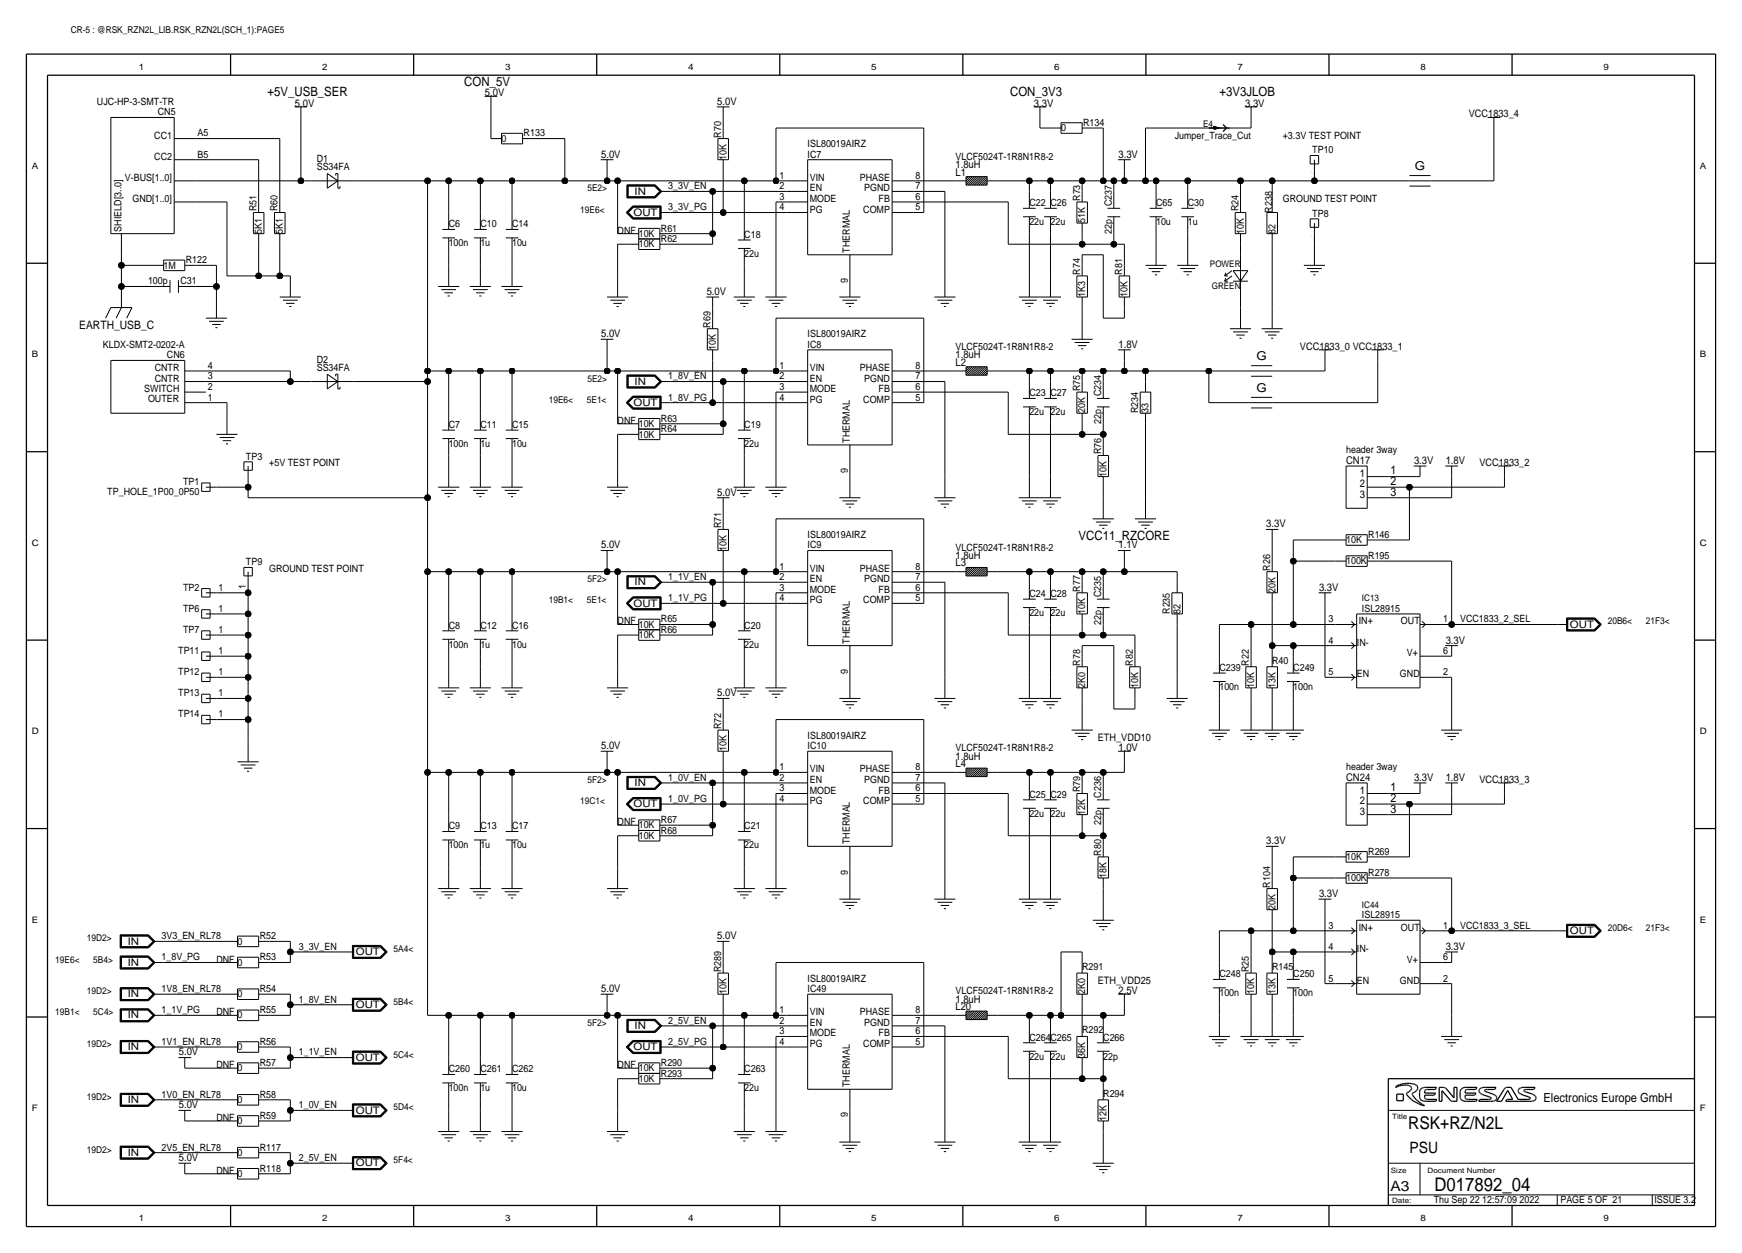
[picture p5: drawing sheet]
<svg xmlns="http://www.w3.org/2000/svg" width="419mm" height="301mm" viewBox="0 0 419 301" stroke-linecap="round" stroke-linejoin="round" font-family="sans-serif">
<defs><g id="words">
<text font-size="4.5" x="345.1" y="286.3">D017892_04</text>
<text font-size="4.2" x="338.8" y="271.6">RSK+RZ/N2L</text>
<text font-size="3.8" x="339.1" y="277.2">PSU</text>
<text font-size="3.4" x="334.5" y="286.3">A3</text>
<g font-size="3.1">
<text x="64.4" y="23.2">+5V_USB_SER</text>
<text x="111.7" y="20.6">CON_5V</text>
<text x="243" y="23.2">CON_3V3</text>
<text x="293.4" y="23.2">+3V3JLOB</text>
<text x="259.5" y="129.8">VCC11_RZCORE</text>
</g>
<text font-size="3" x="371.3" y="265">Electronics Europe GmbH</text>
<g font-size="2.9">
<text x="340.4" y="40.9">G</text>
<text x="302.3" y="86.7">G</text>
<text x="302.3" y="94.3">G</text>
<text x="334.5" y="119.2">3</text>
<text x="334.5" y="116.6">2</text>
<text x="334.5" y="114.1">1</text>
<text x="334.5" y="190.3">1</text>
<text x="334.5" y="195.4">3</text>
<text x="334.5" y="192.8">2</text>
</g>
<text font-size="2.8" x="19" y="79">EARTH_USB_C</text>
<g font-size="2.6">
<text x="116.7" y="23.2">5.0V</text>
<text x="71" y="25.7">5.0V</text>
<text x="172.6" y="25.2">5.0V</text>
<text x="248.8" y="25.7">3.3V</text>
<text x="299.6" y="25.7">3.3V</text>
<text x="144.6" y="37.9">5.0V</text>
<text x="229.9" y="40.4">1.8uH</text>
<text x="269.1" y="37.9">3.3V</text>
<text x="229.9" y="42.2">L1</text>
<text x="170" y="70.9">5.0V</text>
<text x="144.6" y="81.1">5.0V</text>
<text x="269.1" y="83.6">1.8V</text>
<text x="229.9" y="87.9">L2</text>
<text x="229.9" y="86.2">1.8uH</text>
<text x="323.8" y="111.6">CN17</text>
<text x="340.2" y="111.6">3.3V</text>
<text x="347.8" y="111.6">1.8V</text>
<text x="172.6" y="119.2">5.0V</text>
<text x="327.2" y="119.7">3</text>
<text x="327.2" y="117.1">2</text>
<text x="327.2" y="114.6">1</text>
<text x="144.6" y="131.9">5.0V</text>
<text x="269.1" y="131.9">1.1V</text>
<text x="304.6" y="126.8">3.3V</text>
<text x="229.9" y="136.2">L3</text>
<text x="229.9" y="134.4">1.8uH</text>
<text x="317.3" y="142">3.3V</text>
<text x="347.8" y="154.7">3.3V</text>
<text x="172.6" y="167.4">5.0V</text>
<text x="144.6" y="180.1">5.0V</text>
<text x="229.9" y="184.5">L4</text>
<text x="229.9" y="182.7">1.8uH</text>
<text x="269.1" y="180.6">1.0V</text>
<text x="323.8" y="187.8">CN24</text>
<text x="327.2" y="190.8">1</text>
<text x="340.2" y="187.8">3.3V</text>
<text x="347.8" y="187.8">1.8V</text>
<text x="327.2" y="195.9">3</text>
<text x="327.2" y="193.3">2</text>
<text x="304.6" y="203">3.3V</text>
<text x="317.3" y="215.7">3.3V</text>
<text x="172.6" y="225.9">5.0V</text>
<text x="347.8" y="228.4">3.3V</text>
<text x="144.6" y="238.6">5.0V</text>
<text x="269.1" y="239.1">2.5V</text>
<text x="229.9" y="242.9">L20</text>
<text x="229.9" y="241.1">1.8uH</text>
<text x="43" y="253.8">5.0V</text>
<text x="43" y="266.5">5.0V</text>
<text x="43" y="279.2">5.0V</text>
</g>
<g font-size="2.5">
<text x="353.4" y="28.2">VCC1833_4</text>
<text x="152.7" y="46.8">IN</text>
<text x="152.4" y="51.9">OUT</text>
<text x="312.7" y="84.1">VCC1833_0 VCC1833_1</text>
<text x="152.7" y="92.5">IN</text>
<text x="152.4" y="97.6">OUT</text>
<text x="355.9" y="112.1">VCC1833_2</text>
<text x="152.7" y="140.8">IN</text>
<text x="152.4" y="145.8">OUT</text>
<text x="377.7" y="150.9">OUT</text>
<text x="264.1" y="178.1">ETH_VDD10</text>
<text x="152.7" y="189">IN</text>
<text x="355.9" y="188.3">VCC1833_3</text>
<text x="152.4" y="194.1">OUT</text>
<text x="30.7" y="227.1">IN</text>
<text x="377.7" y="224.6">OUT</text>
<text x="30.7" y="232.2">IN</text>
<text x="85.6" y="229.7">OUT</text>
<text x="30.7" y="239.8">IN</text>
<text x="264.1" y="236.5">ETH_VDD25</text>
<text x="30.7" y="244.9">IN</text>
<text x="85.6" y="242.4">OUT</text>
<text x="152.7" y="247.4">IN</text>
<text x="30.7" y="252.5">IN</text>
<text x="85.6" y="255.1">OUT</text>
<text x="152.4" y="252.5">OUT</text>
<text x="30.7" y="265.2">IN</text>
<text x="85.6" y="267.8">OUT</text>
<text x="30.7" y="277.9">IN</text>
<text x="85.6" y="280.5">OUT</text>
</g>
<g font-size="2.4">
<text x="23.3" y="25.2">UJC-HP-3-SMT-TR</text>
<text x="38" y="27.7">CN5</text>
<text x="37.1" y="33.3">CC1</text>
<text x="47.5" y="32.8">A5</text>
<text x="120.6" y="34.1">0</text>
<text x="126" y="32.8">R133</text>
<text x="173.5" y="33.1" transform="rotate(-90 173.5 33.1)">R70</text>
<text x="194.3" y="35.4">ISL80019AIRZ</text>
<text x="255.3" y="31.5">0</text>
<text x="260.6" y="30.3">R134</text>
<text x="282.6" y="33.3">Jumper_Trace_Cut</text>
<text x="308.6" y="33.3">+3.3V TEST POINT</text>
<text x="37.1" y="38.4">CC2</text>
<text x="47.5" y="37.9">B5</text>
<text x="76.2" y="40.9">SS34FA</text>
<text x="76.2" y="38.9">D1</text>
<text x="174.8" y="38.4" transform="rotate(-90 174.8 38.4)">10K</text>
<text x="194.3" y="37.9">IC7</text>
<text x="229.9" y="38.4">VLCF5024T-1R8N1R8-2</text>
<text x="315.7" y="36.9">TP10</text>
<text x="30.1" y="43.5">V-BUS[1..0]</text>
<text x="160.8" y="45.5">3_3V_EN</text>
<text x="187.5" y="43">1</text>
<text x="187.5" y="45.5">2</text>
<text x="194.8" y="46">EN</text>
<text x="194.8" y="43.5">VIN</text>
<text x="206.8" y="43.5">PHASE</text>
<text x="207.9" y="46">PGND</text>
<text x="220.2" y="43">8</text>
<text x="220.2" y="45.5">7</text>
<text x="31.9" y="48.6">GND[1..0]</text>
<text x="61.7" y="50.9" transform="rotate(-90 61.7 50.9)">R51</text>
<text x="66.8" y="50.9" transform="rotate(-90 66.8 50.9)">R60</text>
<text x="160.8" y="50.6">3_3V_PG</text>
<text x="187.5" y="50.6">4</text>
<text x="187.5" y="48.1">3</text>
<text x="194.8" y="51.1">PG</text>
<text x="194.8" y="48.6">MODE</text>
<text x="207.7" y="51.1">COMP</text>
<text x="211.4" y="48.6">FB</text>
<text x="220.2" y="48.1">6</text>
<text x="220.2" y="50.6">5</text>
<text x="247.6" y="49.6">C22 C26</text>
<text x="259.8" y="48.3" transform="rotate(-90 259.8 48.3)">R73</text>
<text x="261.1" y="53.6" transform="rotate(-90 261.1 53.6)">51K</text>
<text x="267.5" y="49.6" transform="rotate(-90 267.5 49.6)">C237</text>
<text x="278.1" y="49.6">C65</text>
<text x="285.8" y="49.6">C30</text>
<text x="297.9" y="50.9" transform="rotate(-90 297.9 50.9)">R24</text>
<text x="306.1" y="51.1" transform="rotate(-90 306.1 51.1)">R238</text>
<text x="308.6" y="48.6">GROUND TEST POINT</text>
<text x="315.7" y="52.1">TP8</text>
<text x="29.2" y="55.7" transform="rotate(-90 29.2 55.7)">SHIELD[3..0]</text>
<text x="63" y="56.2" transform="rotate(-90 63 56.2)">5K1</text>
<text x="68.1" y="56.2" transform="rotate(-90 68.1 56.2)">5K1</text>
<text x="107.9" y="54.7">C6</text>
<text x="107.9" y="59.2">100n</text>
<text x="115.6" y="54.7">C10</text>
<text x="115.6" y="59.2">1u</text>
<text x="123.2" y="59.2">10u</text>
<text x="123.2" y="54.7">C14</text>
<text x="148.6" y="56.2">DNF</text>
<text x="153.7" y="59.5">10K</text>
<text x="153.7" y="56.9">10K</text>
<text x="159" y="58.2">R62</text>
<text x="159" y="55.7">R61</text>
<text x="179.1" y="57.2">C18</text>
<text x="247.6" y="54.2">22u 22u</text>
<text x="267.5" y="56.2" transform="rotate(-90 267.5 56.2)">22p</text>
<text x="278.1" y="54.2">10u</text>
<text x="285.8" y="54.2">1u</text>
<text x="299.2" y="56.2" transform="rotate(-90 299.2 56.2)">10K</text>
<text x="306.8" y="56.2" transform="rotate(-90 306.8 56.2)">82</text>
<text x="39.4" y="64.6">1M</text>
<text x="44.7" y="63.3">R122</text>
<text x="179.1" y="61.8">22u</text>
<text x="204.5" y="60.8" transform="rotate(-90 204.5 60.8)">THERMAL</text>
<text x="35.6" y="68.4">100p</text>
<text x="43.4" y="68.4">C31</text>
<text x="204" y="68" transform="rotate(-90 204 68)">9</text>
<text x="259.8" y="66.1" transform="rotate(-90 259.8 66.1)">R74</text>
<text x="261.1" y="71.4" transform="rotate(-90 261.1 71.4)">1K3</text>
<text x="270" y="66.1" transform="rotate(-90 270 66.1)">R81</text>
<text x="271.3" y="71.4" transform="rotate(-90 271.3 71.4)">10K</text>
<text x="24.8" y="83.6">KLDX-SMT2-0202-A</text>
<text x="170.9" y="78.8" transform="rotate(-90 170.9 78.8)">R69</text>
<text x="194.3" y="83.6">IC8</text>
<text x="194.3" y="81.1">ISL80019AIRZ</text>
<text x="37.2" y="89.3">CNTR</text>
<text x="40.2" y="86.2">CN6</text>
<text x="50" y="88.7">4</text>
<text x="76.2" y="89.2">SS34FA</text>
<text x="76.2" y="87.2">D2</text>
<text x="172.2" y="84.1" transform="rotate(-90 172.2 84.1)">10K</text>
<text x="187.5" y="88.7">1</text>
<text x="194.8" y="89.2">VIN</text>
<text x="206.8" y="89.2">PHASE</text>
<text x="220.2" y="88.7">8</text>
<text x="229.9" y="84.1">VLCF5024T-1R8N1R8-2</text>
<text x="34.7" y="94.3">SWITCH</text>
<text x="37.2" y="91.7">CNTR</text>
<text x="50" y="91.2">3</text>
<text x="50" y="93.8">2</text>
<text x="160.8" y="91.2">1_8V_EN</text>
<text x="187.5" y="93.8">3</text>
<text x="187.5" y="91.2">2</text>
<text x="194.8" y="94.3">MODE</text>
<text x="194.8" y="91.7">EN</text>
<text x="207.9" y="91.7">PGND</text>
<text x="211.4" y="94.3">FB</text>
<text x="220.2" y="91.2">7</text>
<text x="220.2" y="93.8">6</text>
<text x="247.6" y="95.3">C23 C27</text>
<text x="259.8" y="94" transform="rotate(-90 259.8 94)">R75</text>
<text x="264.9" y="95.3" transform="rotate(-90 264.9 95.3)">C234</text>
<text x="35.6" y="96.8">OUTER</text>
<text x="50" y="96.3">1</text>
<text x="148.6" y="101.9">DNF</text>
<text x="159" y="101.4">R63</text>
<text x="160.8" y="96.3">1_8V_PG</text>
<text x="187.5" y="96.3">4</text>
<text x="194.8" y="96.8">PG</text>
<text x="207.7" y="96.8">COMP</text>
<text x="220.2" y="96.3">5</text>
<text x="247.6" y="99.9">22u</text>
<text x="252.7" y="99.9">22u</text>
<text x="261.1" y="99.4" transform="rotate(-90 261.1 99.4)">20K</text>
<text x="264.9" y="101.9" transform="rotate(-90 264.9 101.9)">22p</text>
<text x="273.8" y="99.4" transform="rotate(-90 273.8 99.4)">R234</text>
<text x="276.4" y="99.4" transform="rotate(-90 276.4 99.4)">33</text>
<text x="107.9" y="102.9">C7</text>
<text x="107.9" y="107.5">100n</text>
<text x="115.6" y="102.9">C11</text>
<text x="115.6" y="107.5">1u</text>
<text x="123.2" y="102.9">C15</text>
<text x="123.2" y="107.5">10u</text>
<text x="153.7" y="102.7">10K</text>
<text x="153.7" y="105.2">10K</text>
<text x="159" y="103.9">R64</text>
<text x="179.1" y="102.9">C19</text>
<text x="179.1" y="107.5">22u</text>
<text x="204.5" y="106.5" transform="rotate(-90 204.5 106.5)">THERMAL</text>
<text x="59.2" y="110.5">TP3</text>
<text x="64.8" y="112.1">+5V TEST POINT</text>
<text x="204" y="113.8" transform="rotate(-90 204 113.8)">9</text>
<text x="264.9" y="109.3" transform="rotate(-90 264.9 109.3)">R76</text>
<text x="323.8" y="109">header 3way</text>
<text x="25.8" y="118.9">TP_HOLE_1P00_0P50</text>
<text x="44.1" y="116.6">TP1</text>
<text x="266.2" y="114.6" transform="rotate(-90 266.2 114.6)">10K</text>
<text x="173.5" y="127.1" transform="rotate(-90 173.5 127.1)">R71</text>
<text x="194.3" y="131.9">IC9</text>
<text x="194.3" y="129.3">ISL80019AIRZ</text>
<text x="323.8" y="130.6">10K</text>
<text x="329.2" y="129.3">R146</text>
<text x="59.2" y="135.9">TP9</text>
<text x="64.8" y="137.5">GROUND TEST POINT</text>
<text x="174.8" y="132.4" transform="rotate(-90 174.8 132.4)">10K</text>
<text x="187.5" y="137">1</text>
<text x="194.8" y="137.5">VIN</text>
<text x="206.8" y="137.5">PHASE</text>
<text x="220.2" y="137">8</text>
<text x="229.9" y="132.4">VLCF5024T-1R8N1R8-2</text>
<text x="305.6" y="137.2" transform="rotate(-90 305.6 137.2)">R26</text>
<text x="323.8" y="135.7">100K</text>
<text x="329.2" y="134.4">R195</text>
<text x="44.1" y="142">TP2</text>
<text x="52.6" y="142">1</text>
<text x="59.2" y="141.7" transform="rotate(-90 59.2 141.7)">1</text>
<text x="160.8" y="139.5">1_1V_EN</text>
<text x="187.5" y="142">3</text>
<text x="187.5" y="139.5">2</text>
<text x="194.8" y="142.5">MODE</text>
<text x="194.8" y="140">EN</text>
<text x="207.9" y="140">PGND</text>
<text x="211.4" y="142.5">FB</text>
<text x="220.2" y="139.5">7</text>
<text x="220.2" y="142">6</text>
<text x="247.6" y="143.6">C24 C28</text>
<text x="259.8" y="142.3" transform="rotate(-90 259.8 142.3)">R77</text>
<text x="264.9" y="143.6" transform="rotate(-90 264.9 143.6)">C235</text>
<text x="306.8" y="142.5" transform="rotate(-90 306.8 142.5)">20K</text>
<text x="44.1" y="147.1">TP6</text>
<text x="52.6" y="147.1">1</text>
<text x="159" y="149.7">R65</text>
<text x="160.8" y="144.6">1_1V_PG</text>
<text x="187.5" y="144.6">4</text>
<text x="194.8" y="145.1">PG</text>
<text x="207.7" y="145.1">COMP</text>
<text x="220.2" y="144.6">5</text>
<text x="247.6" y="148.1">22u</text>
<text x="252.7" y="148.1">22u</text>
<text x="261.1" y="147.6" transform="rotate(-90 261.1 147.6)">10K</text>
<text x="281.4" y="147.6" transform="rotate(-90 281.4 147.6)">R235</text>
<text x="284" y="147.6" transform="rotate(-90 284 147.6)">82</text>
<text x="319.6" y="149.7">3</text>
<text x="327.7" y="147.1">ISL28915</text>
<text x="347.2" y="149.7">1</text>
<text x="351.3" y="149.7">VCC1833_2_SEL</text>
<text x="44.1" y="152.2">TP7</text>
<text x="52.6" y="152.2">1</text>
<text x="107.9" y="151.2">C8</text>
<text x="107.9" y="155.8">100n</text>
<text x="115.6" y="151.2">C12</text>
<text x="115.6" y="155.8">1u</text>
<text x="123.2" y="155.8">10u</text>
<text x="123.2" y="151.2">C16</text>
<text x="148.6" y="150.2">DNF</text>
<text x="153.7" y="150.9">10K</text>
<text x="153.7" y="153.5">10K</text>
<text x="159" y="152.2">R66</text>
<text x="179.1" y="151.2">C20</text>
<text x="179.1" y="155.8">22u</text>
<text x="204.5" y="154.7" transform="rotate(-90 204.5 154.7)">THERMAL</text>
<text x="264.9" y="150.2" transform="rotate(-90 264.9 150.2)">22p</text>
<text x="319.6" y="154.7">4</text>
<text x="326.4" y="155.2">IN-</text>
<text x="326.9" y="150.2">IN+</text>
<text x="337" y="150.2">OUT</text>
<text x="42.9" y="157.3">TP11</text>
<text x="52.6" y="157.3">1</text>
<text x="259.8" y="160.1" transform="rotate(-90 259.8 160.1)">R78</text>
<text x="272.5" y="160.1" transform="rotate(-90 272.5 160.1)">R82</text>
<text x="293.4" y="161.3">C239</text>
<text x="300.5" y="160.1" transform="rotate(-90 300.5 160.1)">R22</text>
<text x="306.1" y="159.6">R40</text>
<text x="311.1" y="161.3">C249</text>
<text x="338.4" y="157.8">V+</text>
<text x="347.2" y="157.3">6</text>
<text x="42.9" y="162.4">TP12</text>
<text x="42.9" y="167.4">TP13</text>
<text x="52.6" y="162.4">1</text>
<text x="52.6" y="167.4">1</text>
<text x="204" y="162" transform="rotate(-90 204 162)">9</text>
<text x="261.1" y="165.4" transform="rotate(-90 261.1 165.4)">2K0</text>
<text x="273.8" y="165.4" transform="rotate(-90 273.8 165.4)">10K</text>
<text x="293.4" y="165.9">100n</text>
<text x="301.8" y="165.4" transform="rotate(-90 301.8 165.4)">10K</text>
<text x="306.8" y="165.4" transform="rotate(-90 306.8 165.4)">13K</text>
<text x="311.1" y="165.9">100n</text>
<text x="319.6" y="162.4">5</text>
<text x="326.4" y="162.9">EN</text>
<text x="336.8" y="162.9">GND</text>
<text x="347.2" y="162.4">2</text>
<text x="42.9" y="172.5">TP14</text>
<text x="52.6" y="172.5">1</text>
<text x="173.5" y="175.3" transform="rotate(-90 173.5 175.3)">R72</text>
<text x="194.3" y="177.6">ISL80019AIRZ</text>
<text x="174.8" y="180.6" transform="rotate(-90 174.8 180.6)">10K</text>
<text x="187.5" y="185.2">1</text>
<text x="194.3" y="180.1">IC10</text>
<text x="194.8" y="185.7">VIN</text>
<text x="206.8" y="185.7">PHASE</text>
<text x="220.2" y="185.2">8</text>
<text x="229.9" y="180.6">VLCF5024T-1R8N1R8-2</text>
<text x="323.8" y="185.2">header 3way</text>
<text x="160.8" y="187.8">1_0V_EN</text>
<text x="187.5" y="190.3">3</text>
<text x="187.5" y="187.8">2</text>
<text x="194.8" y="190.8">MODE</text>
<text x="194.8" y="188.3">EN</text>
<text x="207.9" y="188.3">PGND</text>
<text x="211.4" y="190.8">FB</text>
<text x="220.2" y="187.8">7</text>
<text x="220.2" y="190.3">6</text>
<text x="247.6" y="191.8">C25 C29</text>
<text x="259.8" y="190.6" transform="rotate(-90 259.8 190.6)">R79</text>
<text x="264.9" y="191.8" transform="rotate(-90 264.9 191.8)">C236</text>
<text x="159" y="197.9">R67</text>
<text x="160.8" y="192.8">1_0V_PG</text>
<text x="187.5" y="192.8">4</text>
<text x="194.8" y="193.3">PG</text>
<text x="207.7" y="193.3">COMP</text>
<text x="220.2" y="192.8">5</text>
<text x="247.6" y="196.4">22u 22u</text>
<text x="261.1" y="195.9" transform="rotate(-90 261.1 195.9)">12K</text>
<text x="107.9" y="199.4">C9</text>
<text x="115.6" y="199.4">C13</text>
<text x="123.2" y="199.4">C17</text>
<text x="148.6" y="198.4">DNF</text>
<text x="153.7" y="201.7">10K</text>
<text x="153.7" y="199.2">10K</text>
<text x="159" y="200.5">R68</text>
<text x="179.1" y="199.4">C21</text>
<text x="204.5" y="203" transform="rotate(-90 204.5 203)">THERMAL</text>
<text x="264.9" y="198.4" transform="rotate(-90 264.9 198.4)">22p</text>
<text x="107.9" y="204">100n</text>
<text x="115.6" y="204">1u</text>
<text x="123.2" y="204">10u</text>
<text x="179.1" y="204">22u</text>
<text x="264.9" y="205.8" transform="rotate(-90 264.9 205.8)">R80</text>
<text x="323.8" y="206.8">10K</text>
<text x="329.2" y="205.5">R269</text>
<text x="204" y="210.3" transform="rotate(-90 204 210.3)">9</text>
<text x="266.2" y="211.1" transform="rotate(-90 266.2 211.1)">18K</text>
<text x="305.6" y="213.4" transform="rotate(-90 305.6 213.4)">R104</text>
<text x="323.8" y="211.9">100K</text>
<text x="329.2" y="210.6">R278</text>
<text x="306.8" y="218.7" transform="rotate(-90 306.8 218.7)">20K</text>
<text x="327.7" y="220.8">ISL28915</text>
<text x="38.9" y="225.9">3V3_EN_RL78</text>
<text x="57.1" y="227.1">0</text>
<text x="62.5" y="225.9">R52</text>
<text x="319.6" y="223.3">3</text>
<text x="326.9" y="223.8">IN+</text>
<text x="337" y="223.8">OUT</text>
<text x="347.2" y="223.3">1</text>
<text x="351.3" y="223.3">VCC1833_3_SEL</text>
<text x="38.9" y="230.9">1_8V_PG</text>
<text x="52.1" y="231.4">DNF</text>
<text x="57.1" y="232.2">0</text>
<text x="62.5" y="230.9">R53</text>
<text x="71.9" y="228.4">3_3V_EN</text>
<text x="173.5" y="233.7" transform="rotate(-90 173.5 233.7)">R289</text>
<text x="260.3" y="233.2">R291</text>
<text x="300.5" y="233.7" transform="rotate(-90 300.5 233.7)">R25</text>
<text x="306.1" y="233.2">R145</text>
<text x="319.6" y="228.4">4</text>
<text x="326.4" y="228.9">IN-</text>
<text x="338.4" y="231.4">V+</text>
<text x="347.2" y="230.9">6</text>
<text x="38.9" y="238.6">1V8_EN_RL78</text>
<text x="57.1" y="239.8">0</text>
<text x="62.5" y="238.6">R54</text>
<text x="174.8" y="239.1" transform="rotate(-90 174.8 239.1)">10K</text>
<text x="194.3" y="238.6">IC49</text>
<text x="194.3" y="236">ISL80019AIRZ</text>
<text x="229.9" y="239.1">VLCF5024T-1R8N1R8-2</text>
<text x="261.1" y="239.1" transform="rotate(-90 261.1 239.1)">2K0</text>
<text x="293.4" y="239.6">100n</text>
<text x="293.4" y="235">C248</text>
<text x="301.8" y="239.1" transform="rotate(-90 301.8 239.1)">10K</text>
<text x="306.8" y="239.1" transform="rotate(-90 306.8 239.1)">13K</text>
<text x="311.1" y="235">C250</text>
<text x="311.1" y="239.6">100n</text>
<text x="319.6" y="236">5</text>
<text x="326.4" y="236.5">EN</text>
<text x="336.8" y="236.5">GND</text>
<text x="347.2" y="236">2</text>
<text x="38.9" y="243.6">1_1V_PG</text>
<text x="52.1" y="244.1">DNF</text>
<text x="57.1" y="244.9">0</text>
<text x="62.5" y="243.6">R55</text>
<text x="71.9" y="241.1">1_8V_EN</text>
<text x="187.5" y="243.6">1</text>
<text x="194.8" y="244.1">VIN</text>
<text x="206.8" y="244.1">PHASE</text>
<text x="220.2" y="243.6">8</text>
<text x="38.9" y="251.3">1V1_EN_RL78</text>
<text x="62.5" y="251.3">R56</text>
<text x="160.8" y="251.3">2_5V_PG</text>
<text x="160.8" y="246.2">2_5V_EN</text>
<text x="187.5" y="251.3">4</text>
<text x="187.5" y="248.7">3</text>
<text x="187.5" y="246.2">2</text>
<text x="194.8" y="251.8">PG</text>
<text x="194.8" y="249.2">MODE</text>
<text x="194.8" y="246.7">EN</text>
<text x="207.7" y="251.8">COMP</text>
<text x="207.9" y="246.7">PGND</text>
<text x="211.4" y="249.2">FB</text>
<text x="220.2" y="246.2">7</text>
<text x="220.2" y="248.7">6</text>
<text x="220.2" y="251.3">5</text>
<text x="247.6" y="250.2">C264C265</text>
<text x="260.3" y="248.5">R292</text>
<text x="265.4" y="250.2">C266</text>
<text x="52.1" y="256.8">DNF</text>
<text x="57.1" y="257.6">0</text>
<text x="57.1" y="252.5">0</text>
<text x="62.5" y="256.3">R57</text>
<text x="71.9" y="253.8">1_1V_EN</text>
<text x="108" y="257.9">C260</text>
<text x="115.6" y="257.9">C261</text>
<text x="123.2" y="257.9">C262</text>
<text x="148.6" y="256.8">DNF</text>
<text x="153.7" y="257.6">10K</text>
<text x="159" y="256.3">R290</text>
<text x="179.1" y="257.9">C263</text>
<text x="247.6" y="254.8">22u 22u</text>
<text x="261.1" y="254.3" transform="rotate(-90 261.1 254.3)">36K</text>
<text x="265.4" y="254.8">22p</text>
<text x="38.9" y="264">1V0_EN_RL78</text>
<text x="62.5" y="264">R58</text>
<text x="107.9" y="262.4">100n</text>
<text x="115.6" y="262.4">1u</text>
<text x="123.2" y="262.4">10u</text>
<text x="153.7" y="260.1">10K</text>
<text x="159" y="258.9">R293</text>
<text x="179.1" y="262.4">22u</text>
<text x="204.5" y="261.4" transform="rotate(-90 204.5 261.4)">THERMAL</text>
<text x="265.4" y="263.7">R294</text>
<text x="52.1" y="269.5">DNF</text>
<text x="57.1" y="265.2">0</text>
<text x="62.5" y="269">R59</text>
<text x="71.9" y="266.5">1_0V_EN</text>
<text x="204" y="268.7" transform="rotate(-90 204 268.7)">9</text>
<text x="266.2" y="269.5" transform="rotate(-90 266.2 269.5)">12K</text>
<text x="57.1" y="270.3">0</text>
<text x="38.9" y="276.7">2V5_EN_RL78</text>
<text x="57.1" y="277.9">0</text>
<text x="62.5" y="281.7">R118</text>
<text x="62.5" y="276.7">R117</text>
<text x="71.9" y="279.2">2_5V_EN</text>
<text x="52.1" y="282.2">DNF</text>
<text x="57.1" y="283">0</text>
<text x="344.9" y="289.4">Thu Sep 22 12:57:09 2022</text>
<text x="375.4" y="289.4">PAGE 5 OF 21</text>
<text x="398" y="289.4">ISSUE 3.2</text>
</g>
<g font-size="2.3">
<text x="17" y="7.9">CR-5 : @RSK_RZN2L_LIB.RSK_RZN2L(SCH_1):PAGE5</text>
<text x="141.3" y="46">5E2&gt;</text>
<text x="139.6" y="51.1">19E6&lt;</text>
<text x="141.3" y="91.7">5E2&gt;</text>
<text x="132" y="96.8">19E6&lt;</text>
<text x="141.2" y="96.8">5E1&lt;</text>
<text x="141.3" y="140">5F2&gt;</text>
<text x="132" y="145.1">19B1&lt;</text>
<text x="141.2" y="145.1">5E1&lt;</text>
<text x="386.8" y="150.2">20B6&lt;</text>
<text x="395.9" y="150.2">21F3&lt;</text>
<text x="141.3" y="188.3">5F2&gt;</text>
<text x="139.6" y="193.3">19C1&lt;</text>
<text x="20.9" y="226.4">19D2&gt;</text>
<text x="386.8" y="223.8">20D6&lt;</text>
<text x="395.9" y="223.8">21F3&lt;</text>
<text x="13.3" y="231.4">19E6&lt;</text>
<text x="22.5" y="231.4">5B4&gt;</text>
<text x="94.7" y="228.9">5A4&lt;</text>
<text x="20.9" y="239.1">19D2&gt;</text>
<text x="13.3" y="244.1">19B1&lt;</text>
<text x="22.5" y="244.1">5C4&gt;</text>
<text x="94.7" y="241.6">5B4&lt;</text>
<text x="20.9" y="251.8">19D2&gt;</text>
<text x="141.3" y="246.7">5F2&gt;</text>
<text x="94.7" y="254.3">5C4&lt;</text>
<text x="20.9" y="264.5">19D2&gt;</text>
<text x="94.7" y="267">5D4&lt;</text>
<text x="20.9" y="277.2">19D2&gt;</text>
<text x="94.7" y="279.7">5F4&lt;</text>
</g>
<g font-size="2.2">
<text x="289.5" y="30.4">E4</text>
<text x="291.1" y="64.3">POWER</text>
<text x="291.5" y="69.4">GREEN</text>
<text x="327.7" y="144.6">IC13</text>
<text x="327.7" y="218.2">IC44</text>
</g>
<g font-size="2.1">
<text x="33.4" y="16.8">1</text>
<text x="77.5" y="16.8">2</text>
<text x="121.5" y="16.8">3</text>
<text x="165.6" y="16.8">4</text>
<text x="209.6" y="16.8">5</text>
<text x="253.6" y="16.8">6</text>
<text x="297.7" y="16.8">7</text>
<text x="341.7" y="16.8">8</text>
<text x="385.8" y="16.8">9</text>
<text x="7.6" y="40.6">A</text>
<text x="408.9" y="40.6">A</text>
<text x="7.6" y="86">B</text>
<text x="408.9" y="86">B</text>
<text x="7.6" y="131.3">C</text>
<text x="408.9" y="131.3">C</text>
<text x="7.6" y="176.6">D</text>
<text x="408.9" y="176.6">D</text>
<text x="7.6" y="221.9">E</text>
<text x="408.9" y="221.9">E</text>
<text x="7.6" y="267.2">F</text>
<text x="408.9" y="267.2">F</text>
<text x="33.4" y="293.7">1</text>
<text x="77.5" y="293.7">2</text>
<text x="121.5" y="293.7">3</text>
<text x="165.6" y="293.7">4</text>
<text x="209.6" y="293.7">5</text>
<text x="253.6" y="293.7">6</text>
<text x="297.7" y="293.7">7</text>
<text x="341.7" y="293.7">8</text>
<text x="385.8" y="293.7">9</text>
</g>
<g font-size="1.8">
<text x="334.9" y="269">Title</text>
<text x="334.6" y="282.1">Size</text>
<text x="343.5" y="282.1">Document Number</text>
<text x="334.9" y="289.4">Date:</text>
</g>
</g></defs>
<g fill="none" stroke="#000" stroke-width=".24">
<path d="M26.7 28.2v28zM26.7 28.2h15.2zM41.9 38.4h5.1zM41.9 33.3h5.1zM41.9 28.2v28zM47 33.3h20.3zM47 38.4h15.2zM62.2 38.4v10.2zM67.3 33.3v15.3zM70.9 25.7h3zM72.4 28.2v15.3zM72.4 25.7v2.5z"/>
<path d="M116.6 23.2h3zM118.1 25.7v7.6zM118.1 33.3h2.5zM118.1 23.2v2.5zM120.6 34.6h5.1zM120.6 32.1h5.1zM120.6 32.1v2.5zM125.7 33.3h2.6zM125.7 32.1v2.5zM128.3 33.3h7.6zM135.9 33.3v10.2zM144.5 38.4h3.1z"/>
<path d="M146 38.4v2.5zM172.5 25.7h3zM172.7 38.4h2.6zM172.7 33.3v5.1zM172.7 33.3h2.6zM174 28.2v2.6zM174 25.7v2.5zM174 38.4v2.5zM174 30.8v2.5zM175.3 33.3v5.1zM186.7 30.8v12.7zM186.7 30.8h35.5z"/>
<path d="M194.3 38.4v22.9zM194.3 38.4h20.3zM214.6 38.4v22.9zM222.2 30.8v20.3zM248.7 25.7h3zM250.2 30.8h2.5zM250.2 28.2v2.6zM250.2 25.7v2.5zM252.7 30.8h2.6zM255.3 32.1h5zM255.3 29.5h5zM255.3 29.5v2.6z"/>
<path d="M260.3 30.8h2.6zM260.3 29.5v2.6zM262.9 30.8h2.5zM265.4 30.8v12.7zM269 38.4h3zM270.5 38.4v2.5zM275.6 30.8v12.7zM275.6 30.8h15.2zM290.8 30.8h5.1zM290.8 30.8h2.6zM292 30.4v.7zM292 30.4l1.4 .4z"/>
<path d="M292 30.4l.1 .6zM292 30.4v.6zM292 31.1l1.4-.3zM292.1 30.4l-.1 .6zM292.1 30.4v.6zM292.1 31l.4-.2zM292.1 31l1-.2zM292.1 31l.6-.2zM292.1 31l.7-.1zM292.1 30.8h.8zM292.1 30.7h.6zM292.1 30.6l.9 .1z"/>
<path d="M292.1 30.5l1 .2zM292.2 30.7l.3 .1zM292.2 30.8l1-.1zM292.2 30.9h.1zM292.2 30.8h.1zM292.2 30.5h.2zM292.2 30.4v.6zM292.2 30.9h.3zM292.2 30.8h.7zM292.2 30.9l.8-.1zM292.2 30.7h.3zM292.2 30.6l.6 .1z"/>
<path d="M292.2 30.5l.9 .2zM292.2 30.8h.1M292.3 30.6h.1M292.3 30.8v.1zM292.5 30.7h.7zM292.8 30.9l.4-.1zM295.9 30.8h5.1zM299.5 25.7h3zM301 28.2v2.6zM301 25.7v2.5zM315.2 37.4h2zM315.2 37.4v2z"/>
<path d="M315.2 39.4h2zM316.2 38.4v2.5zM317.2 37.4v2zM357.9 28.2h3zM359.4 30.8v12.7zM359.4 28.2v2.6zM26.7 56.2h15.2zM29.2 56.2v5.1zM41.9 43.5h5.1zM41.9 48.6h5.1zM47 43.5h25.4zM47 48.6h7.6z"/>
<path d="M54.6 48.6v17.7zM61 56.2h2.5zM61 51.1v5.1zM61 51.1h2.5zM62.2 58.7v7.6zM62.2 56.2v2.5zM62.2 48.6v2.5zM63.5 51.1v5.1zM66 56.2h2.6zM66 51.1v5.1zM66 51.1h2.6zM67.3 58.7v7.6z"/>
<path d="M67.3 56.2v2.5zM67.3 48.6v2.5zM68.6 51.1v5.1zM72.4 43.5h2.5zM74.9 43.5h10.2zM78.7 45.3l2.6-1.8zM78.7 41.7v3.6zM78.7 41.7l2.6 1.8zM80.8 41.7v.5zM80.8 41.7h.5zM81.3 45.3h.5zM81.3 41.7v3.6z"/>
<path d="M81.8 44.8v.5zM85.1 43.5h17.8zM102.9 43.5v45.7zM102.9 43.5h5zM106.4 55.2h3.1zM106.4 57.2h3.1zM107.9 43.5h7.7zM107.9 43.5v7.6zM107.9 51.1v4.1zM107.9 57.2v4.1zM114 55.2h3.1zM114 57.2h3.1z"/>
<path d="M115.6 43.5h7.6zM115.6 43.5v7.6zM115.6 51.1v4.1zM115.6 57.2v4.1zM121.7 55.2h3zM121.7 57.2h3zM123.2 43.5h12.7zM123.2 43.5v7.6zM123.2 51.1v4.1zM123.2 57.2v4.1zM135.9 43.5h10.1zM146 43.5h2.6z"/>
<path d="M146 40.9v2.6zM148.6 43.5v12.7zM148.6 43.5h30.5zM148.6 56.2h2.5zM148.6 58.7h2.5zM148.6 58.7v7.6zM150.7 51.1l1.5-1.6zM150.7 51.1l1.5 1.6zM150.8 44.5v3.1zM150.8 47.6h6.8zM150.8 44.5h6.8zM150.8 51.1l1.5 1.5z"/>
<path d="M150.8 51.1l1.5-1.5zM150.9 44.6h6.7zM150.9 44.6v2.9zM150.9 47.5h6.7zM151 51.1l1.3-1.4zM151 51.1l1.3 1.4zM151 44.7h6.5zM151 44.7v2.7zM151 47.4h6.5zM151.1 44.8h6.4zM151.1 44.8v2.5zM151.1 47.3h6.4z"/>
<path d="M151.1 51.1l1.3-1.3zM151.1 51.1l1.3 1.3zM151.1 58.7h2.6zM151.1 56.2h2.6zM152.2 49.5h6.9zM152.2 52.7h6.9zM152.3 49.6h6.7zM152.3 52.6h6.7zM152.3 49.7h6.6zM152.3 52.5h6.6zM152.4 49.8h6.3zM152.4 52.4h6.3z"/>
<path d="M153.7 60h5zM153.7 57.5h5zM153.7 57.5v2.5zM153.7 54.9h5zM153.7 54.9v2.6zM157.5 44.8l1.2 1.2zM157.5 47.3l1.2-1.3zM157.5 44.7l1.4 1.3zM157.5 47.4l1.4-1.4zM157.6 44.6l1.5 1.4zM157.6 47.5l1.5-1.5zM157.6 44.5l1.6 1.5z"/>
<path d="M157.6 47.6l1.6-1.6zM158.7 46h2.6zM158.7 51.1h2.6zM158.7 49.8v2.6zM158.7 58.7h2.6zM158.7 57.5v2.5zM158.7 56.2h2.6zM158.7 54.9v2.6zM158.9 49.7v2.8zM159 49.6v3zM159.1 49.5v3.2zM161.3 51.1h12.7z"/>
<path d="M161.3 46h10.1zM161.3 56.2h10.1zM161.3 58.7h10.1zM171.4 46v10.2zM171.4 46h17.8zM171.4 56.2v2.5zM174 51.1h15.2zM174 40.9v10.2zM177.5 57.7h3.1zM177.5 59.7h3.1zM179.1 43.5h7.6zM179.1 43.5v10.1z"/>
<path d="M179.1 53.6v4.1zM179.1 59.7v4.1zM186.7 48.6h2.5zM186.7 48.6v17.7zM186.7 43.5h2.5zM189.2 51.1h5.1zM189.2 48.6h5.1zM189.2 46h5.1zM189.2 43.5h5.1zM214.6 43.5h5.1zM214.6 46h5.1zM214.6 48.6h5.1z"/>
<path d="M214.6 51.1h5.1zM219.7 51.1h2.5zM219.7 48.6h22.9zM219.7 46h7.6zM219.7 43.5h10.2zM227.3 46v20.3zM229.9 43.5h2.5zM232.4 44.5l2-2zM232.4 44l1.5-1.5zM232.4 43.5l1-1zM232.4 44.5h5.1zM232.4 42.5v2z"/>
<path d="M232.4 42.5h5.1zM232.9 44.5l2-2zM232.9 42.5l-.5 .5zM233.4 44.5l2.1-2zM233.9 44.5l2.1-2zM234.4 44.5l2.1-2zM234.9 44.5l2.1-2zM235.5 44.5l2-2zM236 44.5l1.5-1.5zM236.5 44.5l1-1zM237 44.5l.5-.5zM237.5 43.5h2.5z"/>
<path d="M237.5 42.5v2zM240 43.5h7.6zM242.6 58.7h17.7zM242.6 48.6v10.1zM246.1 50.1h3.1zM246.1 52.1h3.1zM247.6 56.2v10.1zM247.6 43.5h5.1zM247.6 43.5v2.5zM247.6 46v4.1zM247.6 52.1v4.1zM251.2 50.1h3.1z"/>
<path d="M251.2 52.1h3.1zM252.7 56.2v10.1zM252.7 43.5h7.6zM252.7 43.5v2.5zM252.7 46v4.1zM252.7 52.1v4.1zM259.1 53.6h2.5zM259.1 48.6v5zM259.1 48.6h2.5zM260.3 58.7h7.7zM260.3 56.2v2.5zM260.3 43.5h5.1z"/>
<path d="M260.3 43.5v2.5zM260.3 53.6v2.6zM260.3 46v2.6zM261.6 48.6v5zM265.4 43.5h2.6zM266.4 50.1h3.1zM266.4 52.1h3.1zM268 58.7h2.5zM268 56.2v2.5zM268 43.5h2.5zM268 43.5v2.5zM268 46v4.1z"/>
<path d="M268 52.1v4.1zM270.5 58.7v5.1zM270.5 43.5h5.1zM270.5 40.9v2.6zM275.6 43.5h2.5zM276.6 50.1h3.1zM276.6 52.1h3.1zM278.1 56.2v2.5zM278.1 43.5h7.7zM278.1 43.5v2.5zM278.1 58.7v5.1zM278.1 46v4.1z"/>
<path d="M278.1 52.1v4.1zM284.2 50.1h3.1zM284.2 52.1h3.1zM285.8 56.2v2.5zM285.8 43.5h12.6zM285.8 43.5v2.5zM285.8 58.7v5.1zM285.8 46v4.1zM285.8 52.1v4.1zM297.2 56.2h2.5zM297.2 51.1v5.1zM297.2 51.1h2.5z"/>
<path d="M298.4 43.5h7.7zM298.4 43.5v5.1zM298.4 58.7v2.6zM298.4 56.2v2.5zM298.4 48.6v2.5zM299.7 51.1v5.1zM304.8 51.1h2.5zM304.8 51.1v5.1zM304.8 56.2h2.5zM306.1 58.7v15.3zM306.1 43.5h10.1zM306.1 43.5v5.1z"/>
<path d="M306.1 48.6v2.5zM306.1 56.2v2.5zM307.3 51.1v5.1zM315.2 52.6h2zM315.2 52.6v2.1zM315.2 54.7h2zM316.2 56.2v2.5zM316.2 40.9v2.6zM316.2 43.5h22.9zM316.2 53.6v2.6zM316.2 58.7v5.1zM317.2 52.6v2.1z"/>
<path d="M339.1 43.5h5.1zM339.1 44.8h5.1zM339.1 42.2h5.1zM344.2 43.5h15.2zM26.7 74l-1.3 2.5zM26.7 74h5zM29.2 61.3v2.5zM29.2 63.8h7.6zM29.2 63.8v5.1zM29.2 68.9h7.6zM29.2 68.9v5.1zM29.2 74l-1.3 2.5z"/>
<path d="M31.7 74l-1.2 2.5zM36.8 63.8h2.6zM36.8 68.9h4.1zM39.4 65.1h5zM39.4 62.5h5zM39.4 62.5v2.6zM40.9 67.4v3zM42.9 68.9h4.1zM42.9 67.4v3zM44.4 63.8h2.6zM44.4 62.5v2.6zM47 68.9h5.1z"/>
<path d="M47 63.8h5.1zM49.5 76.5h5.1zM50.3 77.3h3.5zM51.1 78h2zM51.8 78.8h.5zM52.1 63.8v5.1zM52.1 68.9v2.5zM52.1 71.4v5.1zM54.6 66.3h7.6zM62.2 66.3h5.1zM67.3 66.3h2.5zM67.3 71.4h5.1z"/>
<path d="M68.1 72.2h3.5zM68.8 72.9h2.1zM69.6 73.7h.5zM69.8 66.3v5.1zM105.4 68.9h5.1zM106.2 69.6h3.5zM106.9 70.4h2.1zM107.7 71.2h.5zM107.9 61.3v2.5zM107.9 63.8v5.1zM113 68.9h5.1zM113.8 69.6h3.5z"/>
<path d="M114.6 70.4h2zM115.3 71.2h.5zM115.6 61.3v2.5zM115.6 63.8v5.1zM120.6 68.9h5.1zM121.4 69.6h3.6zM122.2 70.4h2zM122.9 71.2h.5zM123.2 61.3v2.5zM123.2 63.8v5.1zM146 71.4h5.1zM146.8 72.2h3.6z"/>
<path d="M147.6 72.9h2zM148.3 73.7h.5zM148.6 66.3v5.1zM169.9 71.4h3.1zM170.2 79v5.1zM170.2 79h2.5zM171.4 74v2.5zM171.4 71.4v2.6zM171.4 76.5v2.5zM172.7 79v5.1zM176.5 71.4h5.1zM177.3 72.2h3.5z"/>
<path d="M178.1 72.9h2zM178.8 73.7h.5zM179.1 63.8v2.5zM179.1 66.3v5.1zM184.1 71.4h5.1zM184.9 72.2h3.6zM185.7 72.9h2zM186.4 73.7h.5zM186.7 76.5v12.7zM186.7 76.5h35.5zM186.7 66.3v5.1zM194.3 61.3h20.3z"/>
<path d="M201.9 71.4h5.1zM202.7 72.2h3.5zM203.5 72.9h2zM204.2 73.7h.5zM204.5 66.3v5.1zM204.5 61.3v5zM222.2 76.5v20.3zM224.8 71.4h5.1zM225.6 72.2h3.5zM226.3 72.9h2zM227.1 73.7h.5zM227.3 66.3v5.1z"/>
<path d="M245.1 71.4h5.1zM245.9 72.2h3.5zM246.6 72.9h2.1zM247.4 73.7h.5zM247.6 66.3v5.1zM250.2 71.4h5.1zM251 72.2h3.5zM251.7 72.9h2zM252.5 73.7h.5zM252.7 66.3v5.1zM259.1 71.4h2.5zM259.1 66.3v5.1z"/>
<path d="M259.1 66.3h2.5zM260.3 74v2.5zM260.3 61.3h5.1zM260.3 61.3v2.5zM260.3 76.5v5.1zM260.3 71.4v2.6zM260.3 63.8v2.5zM261.6 66.3v5.1zM265.4 61.3v15.2zM265.4 76.5h5.1zM269.2 71.4h2.6zM269.2 66.3v5.1z"/>
<path d="M269.2 66.3h2.6zM270.5 74v2.5zM270.5 71.4v2.6zM270.5 63.8v2.5zM271.8 66.3v5.1zM275.6 63.8h5.1zM276.4 64.6h3.5zM277.1 65.3h2zM277.9 66.1h.5zM283.2 63.8h5.1zM284 64.6h3.5zM284.7 65.3h2.1z"/>
<path d="M285.5 66.1h.5zM294.6 66.3h.8zM294.6 67.6l1.8-1.3zM294.6 67.6h.8zM294.6 66.3l1.8-1.2zM294.9 66.9l-.3 .7zM294.9 65.6l-.3 .7zM295.9 79h5.1zM296.7 79.8h3.5zM296.7 65.1h3.5zM296.7 65.1l1.7 2.5zM296.7 67.6h3.5z"/>
<path d="M298.4 71.4v2.6zM298.4 74v5zM298.4 61.3v10.1zM300.2 65.1l-1.8 2.5zM303.5 79h5.1zM304.3 79.8h3.5zM306.1 74v5zM313.7 63.8h5.1zM314.5 64.6h3.5zM315.2 65.3h2zM316 66.1h.5zM26.7 99.4h17.7z"/>
<path d="M26.7 86.7v12.7zM26.7 86.7h17.7zM44.4 89.2h5.1zM44.4 91.7h5.1zM44.4 94.3h5.1zM44.4 96.8h5.1zM44.4 86.7v12.7zM49.5 96.8h5.1zM49.5 91.7h20.3zM49.5 89.2h20.3zM54.6 96.8v2.6zM54.6 99.4v5z"/>
<path d="M69.8 89.2v2.5zM69.8 91.7h5.1zM74.9 91.7h10.2zM78.7 93.5l2.6-1.8zM78.7 90v3.5zM78.7 90l2.6 1.7zM80.8 90v.5zM80.8 90h.5zM81.3 93.5h.5zM81.3 90v3.5zM81.8 93v.5zM85.1 91.7h17.8z"/>
<path d="M102.9 91.7v28zM102.9 89.2v2.5zM102.9 89.2h5zM107.9 89.2h7.7zM107.9 89.2v10.2zM107.9 99.4v4zM115.6 89.2h7.6zM115.6 89.2v10.2zM115.6 99.4v4zM123.2 89.2h22.8zM123.2 89.2v10.2zM123.2 99.4v4z"/>
<path d="M144.5 81.6h3.1zM146 89.2h2.6zM146 84.1v5.1zM146 81.6v2.5zM148.6 89.2h30.5zM148.6 89.2v12.7zM150.7 96.8l1.5-1.5zM150.7 96.8l1.5 1.6zM150.8 96.8l1.5 1.5zM150.8 90.2v3.1zM150.8 93.3h6.8zM150.8 90.2h6.8z"/>
<path d="M150.9 90.3h6.7zM150.9 90.3v2.9zM150.9 93.2h6.7zM151 96.8l1.3-1.3zM151 96.8l1.3 1.4zM151 90.4h6.5zM151 90.4v2.7zM151 93.1h6.5zM151.1 96.8l1.3 1.3zM151.1 90.5h6.4zM151.1 90.5v2.5zM151.1 93h6.4z"/>
<path d="M152.2 95.3h6.9zM152.2 98.4h6.9zM152.3 95.4l-1.5 1.4zM152.3 95.4h6.7zM152.3 98.3h6.7zM152.3 95.5h6.6zM152.3 98.2h6.6zM152.4 95.6l-1.3 1.2zM152.4 95.6h6.3zM152.4 98.1h6.3zM157.5 90.5l1.2 1.2zM157.5 93l1.2-1.3z"/>
<path d="M157.5 90.4l1.4 1.3zM157.5 93.1l1.4-1.4zM157.6 90.3l1.5 1.4zM157.6 93.2l1.5-1.5zM157.6 90.2l1.6 1.5zM157.6 93.3l1.6-1.6zM158.7 96.8h2.6zM158.7 95.6v2.5zM158.7 91.7h2.6zM158.9 95.5v2.7zM159 95.4v2.9zM159.1 95.3v3.1z"/>
<path d="M161.3 96.8h10.1zM161.3 91.7h12.7zM170.2 84.1h2.5zM171.4 96.8h17.8zM171.4 86.7v10.1zM171.4 84.1v2.6zM174 91.7v10.2zM174 91.7h15.2zM179.1 89.2h7.6zM179.1 89.2v10.2zM179.1 99.4v4zM186.7 89.2h2.5z"/>
<path d="M186.7 94.3h2.5zM186.7 94.3v17.8zM189.2 96.8h5.1zM189.2 94.3h5.1zM189.2 91.7h5.1zM189.2 89.2h5.1zM194.3 84.1v22.9zM194.3 84.1h20.3zM214.6 89.2h5.1zM214.6 91.7h5.1zM214.6 94.3h5.1zM214.6 96.8h5.1z"/>
<path d="M214.6 84.1v22.9zM219.7 96.8h2.5zM219.7 91.7h7.6zM219.7 94.3h22.9zM219.7 89.2h10.2zM227.3 91.7v22.9zM229.9 89.2h2.5zM232.4 90.2l2-2zM232.4 89.7l1.5-1.5zM232.4 89.2l1-1zM232.4 88.7l.5-.5zM232.4 90.2h5.1z"/>
<path d="M232.4 88.2v2zM232.4 88.2h5.1zM232.9 90.2l2-2zM233.4 90.2l2.1-2zM233.9 90.2l2.1-2zM234.4 90.2l2.1-2zM234.9 90.2l2.1-2zM235.5 90.2l2-2zM236 90.2l1.5-1.5zM236.5 90.2l1-1zM237 90.2l.5-.5zM237.5 89.2h2.5z"/>
<path d="M237.5 88.2v2zM240 89.2h7.6zM242.6 94.3v10.1zM246.1 95.8h3.1zM246.1 97.8h3.1zM247.6 89.2v2.5zM247.6 89.2h5.1zM247.6 91.7v4.1zM247.6 97.8v4.1zM251.2 95.8h3.1zM251.2 97.8h3.1zM252.7 89.2h7.6z"/>
<path d="M252.7 89.2v2.5zM252.7 91.7v4.1zM252.7 97.8v4.1zM257.8 81.6h5.1zM258.6 82.3h3.5zM259.1 99.4h2.5zM259.1 94.3v5.1zM259.1 94.3h2.5zM259.3 83.1h2.1zM260.1 83.9h.5zM260.3 89.2h5.1zM260.3 89.2v2.5z"/>
<path d="M260.3 99.4v2.5zM260.3 91.7v2.6zM261.6 94.3v5.1zM263.9 95.8h3.1zM263.9 97.8h3.1zM265.4 89.2h5.1zM265.4 89.2v2.5zM265.4 91.7v4.1zM265.4 97.8v4.1zM269 84.1h3zM270.5 89.2h5.1zM270.5 86.7v2.5z"/>
<path d="M270.5 84.1v2.6zM274.3 94.3h2.6zM274.3 94.3v5.1zM274.3 99.4h2.6zM275.6 89.2h15.2zM275.6 89.2v2.5zM275.6 91.7v2.6zM275.6 99.4v2.5zM276.9 94.3v5.1zM290.8 89.2h10.2zM290.8 89.2v7.6zM290.8 96.8h10.2z"/>
<path d="M297.4 80.6h2.1zM298.2 81.3h.5zM301 96.8h5.1zM301 98.1h5.1zM301 95.6h5.1zM301 89.2h5.1zM301 90.5h5.1zM301 87.9h5.1zM305.1 80.6h2zM305.8 81.3h.5zM306.1 89.2h12.7zM306.1 96.8h25.4z"/>
<path d="M317.2 84.1h3.1zM318.8 86.7v2.5zM318.8 84.1v2.6zM329.9 84.1h3.1zM331.5 86.7v10.1zM331.5 84.1v2.6zM48.5 118.2h2zM48.5 116.1v2.1zM48.5 116.1h2zM49.5 117.1h2.6zM50.5 116.1v2.1zM52.1 117.1h7.6z"/>
<path d="M52.1 104.4h5zM52.8 105.2h3.6zM53.6 106h2zM54.4 106.7h.5zM58.7 111h2zM58.7 111v2.1zM58.7 113.1h2zM59.7 119.7h43.2zM59.7 117.1v2.6zM59.7 114.6v2.5zM59.7 112.1v2.5zM60.7 111v2.1z"/>
<path d="M102.9 119.7v17.8zM105.4 117.1h5.1zM106.2 117.9h3.5zM106.4 103.4h3.1zM106.4 105.5h3.1zM106.9 118.7h2.1zM107.7 119.4h.5zM107.9 109.5v2.6zM107.9 112.1v5zM107.9 105.5v4zM113 117.1h5.1zM113.8 117.9h3.5z"/>
<path d="M114 103.4h3.1zM114 105.5h3.1zM114.6 118.7h2zM115.3 119.4h.5zM115.6 109.5v2.6zM115.6 105.5v4zM115.6 112.1v5zM120.6 117.1h5.1zM121.4 117.9h3.6zM121.7 103.4h3zM121.7 105.5h3zM122.2 118.7h2z"/>
<path d="M122.9 119.4h.5zM123.2 109.5v2.6zM123.2 105.5v4zM123.2 112.1v5zM146 117.1h5.1zM146.8 117.9h3.6zM147.6 118.7h2zM148.3 119.4h.5zM148.6 101.9h2.5zM148.6 104.4h2.5zM148.6 104.4v7.7zM148.6 112.1v5z"/>
<path d="M151.1 101.9h2.6zM151.1 104.4h2.6zM153.7 103.2h5zM153.7 100.6h5zM153.7 100.6v2.6zM153.7 105.7h5zM153.7 103.2v2.5zM158.7 101.9h2.6zM158.7 100.6v2.6zM158.7 104.4h2.6zM158.7 103.2v2.5zM161.3 101.9h12.7z"/>
<path d="M161.3 104.4h12.7zM172.5 119.7h3zM174 101.9v2.5zM174 119.7v2.5zM176.5 117.1h5.1zM177.3 117.9h3.5zM177.5 103.4h3.1zM177.5 105.5h3.1zM178.1 118.7h2zM178.8 119.4h.5zM179.1 109.5v2.6zM179.1 112.1v5z"/>
<path d="M179.1 105.5v4zM184.1 117.1h5.1zM184.9 117.9h3.6zM185.7 118.7h2zM186.4 119.4h.5zM186.7 112.1v5zM194.3 107h20.3zM201.9 119.7h5.1zM204.5 112.1v2.5zM204.5 114.6v5.1zM204.5 107v5.1zM224.8 119.7h5.1z"/>
<path d="M227.3 114.6v5.1zM242.6 104.4h17.7zM245.1 119.7h5.1zM247.6 101.9v12.7zM247.6 114.6v5.1zM250.2 119.7h5.1zM252.7 101.9v12.7zM252.7 114.6v5.1zM260.3 101.9v2.5zM260.3 104.4h5.1zM264.2 114.6h2.5zM264.2 109.5v5.1z"/>
<path d="M264.2 109.5h2.5zM265.4 117.1v2.6zM265.4 104.4v2.6zM265.4 101.9v2.5zM265.4 119.7v5.1zM265.4 114.6v2.5zM265.4 107v2.5zM266.7 109.5v5.1zM275.6 101.9v17.8zM275.6 119.7v5.1zM323.8 112.1h5.1zM323.8 112.1v10.1z"/>
<path d="M328.9 119.7h5.1zM328.9 117.1h5.1zM328.9 114.6h5.1zM328.9 112.1v10.1zM334 114.6h7.6zM334 117.1h5.1zM334 119.7h15.2zM339.1 117.1v12.7zM339.1 117.1h22.8zM340.1 112.1h3.1zM341.6 112.1v2.5zM347.7 112.1h3.1z"/>
<path d="M349.2 114.6v5.1zM349.2 112.1v2.5zM360.4 112.1h3.1zM361.9 114.6v2.5zM361.9 112.1v2.5zM58.7 136.4h2zM58.7 136.4v2.1zM58.7 138.5h2zM59.7 137.5v2.5zM60.7 136.4v2.1zM102.9 137.5v48.2zM102.9 137.5h5z"/>
<path d="M107.9 137.5h7.7zM107.9 137.5v10.1zM115.6 137.5h7.6zM115.6 137.5v10.1zM123.2 137.5h22.8zM123.2 137.5v10.1zM144.5 132.4h3.1zM146 137.5h2.6zM146 134.9v2.6zM146 132.4v2.5zM148.6 137.5h30.5zM148.6 137.5v12.7z"/>
<path d="M150.8 138.4v3.2zM150.8 138.4h6.8zM150.9 138.5h6.7zM150.9 138.5v3zM151 138.6h6.5zM151 138.6v2.8zM151.1 138.7h6.4zM151.1 138.7v2.6zM157.5 138.7l1.2 1.3zM157.5 138.6l1.4 1.4zM157.6 138.5l1.5 1.5zM157.6 138.4l1.6 1.6z"/>
<path d="M172.7 132.4h2.6zM172.7 127.3v5.1zM172.7 127.3h2.6zM174 134.9v10.2zM174 122.2v2.6zM174 132.4v2.5zM174 124.8v2.5zM175.3 127.3v5.1zM179.1 137.5h7.6zM179.1 137.5v10.1zM186.7 124.8v12.7zM186.7 137.5h2.5z"/>
<path d="M186.7 124.8h35.5zM189.2 137.5h5.1zM194.3 132.4v22.8zM194.3 132.4h20.3zM202.7 120.4h3.5zM203.5 121.2h2zM204.2 122h.5zM214.6 137.5h5.1zM214.6 132.4v22.8zM219.7 137.5h10.2zM222.2 124.8v20.3zM225.6 120.4h3.5z"/>
<path d="M226.3 121.2h2zM227.1 122h.5zM229.9 137.5h2.5zM232.4 138.5l2-2.1zM232.4 138l1.5-1.6zM232.4 137.5l1-1.1zM232.4 137l.5-.6zM232.4 138.5h5.1zM232.4 136.4v2.1zM232.4 136.4h5.1zM232.9 138.5l2-2.1zM233.4 138.5l2.1-2.1z"/>
<path d="M233.9 138.5l2.1-2.1zM234.4 138.5l2.1-2.1zM234.9 138.5l2.1-2.1zM235.5 138.5l2-2.1zM236 138.5l1.5-1.5zM236.5 138.5l1-1zM237 138.5l.5-.5zM237.5 137.5h2.5zM237.5 136.4v2.1zM240 137.5h7.6zM245.9 120.4h3.5zM246.6 121.2h2.1z"/>
<path d="M247.4 122h.5zM247.6 137.5h5.1zM247.6 137.5v2.5zM251 120.4h3.5zM251.7 121.2h2zM252.5 122h.5zM252.7 137.5h7.6zM252.7 137.5v2.5zM260.3 137.5h5.1zM260.3 137.5v2.5zM262.9 124.8h5.1zM263.7 125.5h3.5z"/>
<path d="M264.4 126.3h2zM265.2 127.1h.5zM265.4 137.5h5.1zM265.4 137.5v2.5zM269 132.4h3zM270.5 137.5h12.7zM270.5 134.9v2.6zM270.5 132.4v2.5zM273 124.8h5.1zM273.8 125.5h3.6zM274.6 126.3h2zM275.3 127.1h.5z"/>
<path d="M283.2 137.5v2.5zM304.5 127.3h3.1zM304.8 137.5v5zM304.8 137.5h2.5zM306.1 129.8v5.1zM306.1 127.3v2.5zM306.1 134.9v2.6zM307.3 137.5v5zM311.1 129.8h10.2zM311.1 129.8v5.1zM311.1 134.9h10.2zM311.1 134.9v15.3z"/>
<path d="M321.3 134.9h2.5zM321.3 129.8h2.5zM323.8 136.2h5.1zM323.8 133.7h5.1zM323.8 133.7v2.5zM323.8 131.1h5.1zM323.8 128.6h5.1zM323.8 128.6v2.5zM323.8 122.2h5.1zM328.9 134.9h2.6zM328.9 133.7v2.5zM328.9 129.8h2.6z"/>
<path d="M328.9 128.6v2.5zM331.5 129.8h7.6zM331.5 134.9h17.7zM349.2 134.9v15.3zM48.5 148.6h2zM48.5 146.6v2zM48.5 146.6h2zM48.5 143.6h2zM48.5 141.5v2.1zM48.5 141.5h2zM48.5 153.7h2zM48.5 151.7v2z"/>
<path d="M48.5 151.7h2zM48.5 158.8h2zM48.5 156.8v2zM48.5 156.8h2zM49.5 147.6h2.6zM49.5 142.5h2.6zM49.5 152.7h2.6zM49.5 157.8h2.6zM50.5 146.6v2zM50.5 141.5v2.1zM50.5 151.7v2zM50.5 156.8v2z"/>
<path d="M52.1 142.5h7.6zM52.1 147.6h7.6zM52.1 152.7h7.6zM52.1 157.8h7.6zM59.7 140v2.5zM59.7 142.5v5.1zM59.7 147.6v5.1zM59.7 152.7v5.1zM59.7 157.8v5.1zM106.4 151.7h3.1zM106.4 153.7h3.1zM107.9 157.8v2.5z"/>
<path d="M107.9 147.6v4.1zM107.9 153.7v4.1zM114 151.7h3.1zM114 153.7h3.1zM115.6 157.8v2.5zM115.6 147.6v4.1zM115.6 153.7v4.1zM121.7 151.7h3zM121.7 153.7h3zM123.2 157.8v2.5zM123.2 147.6v4.1zM123.2 153.7v4.1z"/>
<path d="M148.6 150.2h2.5zM148.6 152.7h2.5zM148.6 152.7v7.6zM150.7 145.1l1.5-1.6zM150.7 145.1l1.5 1.6zM150.8 141.6h6.8zM150.8 145.1l1.5 1.5zM150.9 141.5h6.7zM151 145.1l1.3-1.4zM151 145.1l1.3 1.4zM151 141.4h6.5zM151.1 141.3h6.4z"/>
<path d="M151.1 145.1l1.3 1.3zM151.1 150.2h2.6zM151.1 152.7h2.6zM152.2 143.5h6.9zM152.2 146.7h6.9zM152.3 143.6l-1.5 1.5zM152.3 143.6h6.7zM152.3 146.6h6.7zM152.3 143.7h6.6zM152.3 146.5h6.6zM152.4 143.8l-1.3 1.3zM152.4 143.8h6.3z"/>
<path d="M152.4 146.4h6.3zM153.7 151.4h5zM153.7 148.9h5zM153.7 148.9v2.5zM153.7 154h5zM153.7 151.4v2.6zM157.5 141.4l1.4-1.4zM157.6 141.5l1.5-1.5zM157.6 141.6l1.6-1.6zM158.7 140h2.6zM158.7 140l-1.2 1.3zM158.7 145.1h2.6z"/>
<path d="M158.7 143.8v2.6zM158.7 150.2h2.6zM158.7 148.9v2.5zM158.7 152.7h2.6zM158.7 151.4v2.6zM158.9 143.7v2.8zM159 143.6v3zM159.1 143.5v3.2zM161.3 140h10.1zM161.3 150.2h10.1zM161.3 152.7h10.1zM161.3 145.1h12.7z"/>
<path d="M171.4 140v10.2zM171.4 140h17.8zM171.4 150.2v2.5zM174 145.1h15.2zM177.5 151.7h3.1zM177.5 153.7h3.1zM179.1 157.8v2.5zM179.1 147.6v4.1zM179.1 153.7v4.1zM186.7 142.5h2.5zM186.7 142.5v17.8zM189.2 145.1h5.1z"/>
<path d="M189.2 142.5h5.1zM189.2 140h5.1zM194.3 155.2h20.3zM204.5 155.2v5.1zM214.6 140h5.1zM214.6 142.5h5.1zM214.6 145.1h5.1zM219.7 145.1h2.5zM219.7 140h7.6zM219.7 142.5h22.9zM227.3 140v22.9zM242.6 142.5v10.2z"/>
<path d="M242.6 152.7h17.7zM246.1 144.1h3.1zM246.1 146.1h3.1zM247.6 150.2v12.7zM247.6 140v4.1zM247.6 146.1v4.1zM251.2 144.1h3.1zM251.2 146.1h3.1zM252.7 150.2v12.7zM252.7 140v4.1zM252.7 146.1v4.1zM259.1 147.6h2.5z"/>
<path d="M259.1 142.5v5.1zM259.1 142.5h2.5zM260.3 152.7h5.1zM260.3 150.2v2.5zM260.3 155.2v2.6zM260.3 155.2h7.7zM260.3 157.8v2.5zM260.3 147.6v2.6zM260.3 140v2.5zM261.6 142.5v5.1zM263.9 144.1h3.1zM263.9 146.1h3.1z"/>
<path d="M265.4 152.7h7.6zM265.4 150.2v2.5zM265.4 140v4.1zM265.4 146.1v4.1zM268 155.2v15.3zM273 152.7v5.1zM273 157.8v2.5zM281.9 142.5h2.6zM281.9 142.5v5.1zM281.9 147.6h2.6zM283.2 150.2v12.7zM283.2 140v2.5z"/>
<path d="M283.2 147.6v2.6zM284.5 142.5v5.1zM293.4 150.2h7.6zM293.4 150.2v7.6zM293.4 157.8v4zM301 150.2h10.1zM301 150.2v7.6zM301 157.8v2.5zM304.8 142.5h2.5zM306.1 155.2v2.6zM306.1 145.1v10.1zM306.1 155.2h5z"/>
<path d="M306.1 157.8v2.5zM306.1 142.5v2.6zM311.1 150.2h10.2zM311.1 155.2h10.2zM311.1 155.2v2.6zM311.1 157.8v4zM317.2 142.5h3.1zM318.8 145.1v17.8zM318.8 142.5v2.6zM321.3 155.2h5.1zM321.3 150.2h5.1zM325.1 156l.8-.8z"/>
<path d="M325.1 154.5l.8 .7zM325.1 150.9l.8-.7zM325.1 149.4l.8 .8zM326.4 147.6v17.8zM326.4 147.6h15.2zM341.6 157.8h5.1zM341.6 150.2h5.1zM341.6 147.6v17.8zM342.1 150.9l.8-.7zM342.1 149.4l.8 .8zM346.7 157.8h2.5zM346.7 150.2h2.5z"/>
<path d="M347.7 155.2h3.1zM349.2 150.2h25.4zM349.2 155.2v2.6zM374.6 150.2h2.6zM376.9 148.6h6.8zM376.9 151.7h6.8zM376.9 148.6v3.1zM377 148.7h6.6zM377 148.7v2.9zM377 151.6h6.6zM377.1 148.8h6.5zM377.1 148.8v2.7z"/>
<path d="M377.1 151.5h6.5zM377.2 148.9h6.3zM377.2 148.9v2.5zM377.2 151.4h6.3zM383.5 148.9l1.3 1.3zM383.5 151.4l1.3-1.2zM383.6 148.8l1.4 1.4zM383.6 148.7l1.5 1.5zM383.7 148.6l1.6 1.6zM385 150.2l-1.4 1.3zM385.1 150.2l-1.5 1.4zM385.3 150.2l-1.6 1.5z"/>
<path d="M48.5 163.9h2zM48.5 161.8v2.1zM48.5 161.8h2zM48.5 169h2zM48.5 166.9v2.1zM48.5 166.9h2zM48.5 174h2zM48.5 172v2zM48.5 172h2zM49.5 162.9h2.6zM49.5 167.9h2.6zM49.5 173h2.6z"/>
<path d="M50.5 161.8v2.1zM50.5 166.9v2.1zM50.5 172v2zM52.1 162.9h7.6zM52.1 167.9h7.6zM52.1 173h7.6zM59.7 162.9v5zM59.7 167.9v5.1zM59.7 173v5.1zM59.7 178.1v5.1zM105.4 165.4h5.1zM106.2 166.2h3.5z"/>
<path d="M106.9 166.9h2.1zM107.7 167.7h.5zM107.9 160.3v5.1zM113 165.4h5.1zM113.8 166.2h3.5zM114.6 166.9h2zM115.3 167.7h.5zM115.6 160.3v5.1zM120.6 165.4h5.1zM121.4 166.2h3.6zM122.2 166.9h2zM122.9 167.7h.5z"/>
<path d="M123.2 160.3v5.1zM146 165.4h5.1zM146.8 166.2h3.6zM147.6 166.9h2zM148.3 167.7h.5zM148.6 160.3v5.1zM172.5 167.9h3zM172.7 175.6v5zM172.7 175.6h2.6zM174 170.5v2.5zM174 167.9v2.6zM174 173v2.6z"/>
<path d="M175.3 175.6v5zM176.5 165.4h5.1zM177.3 166.2h3.5zM178.1 166.9h2zM178.8 167.7h.5zM179.1 160.3v5.1zM184.1 165.4h5.1zM184.9 166.2h3.6zM185.7 166.9h2zM186.4 167.7h.5zM186.7 173v12.7zM186.7 173h35.5z"/>
<path d="M186.7 160.3v5.1zM201.9 167.9h5.1zM202.7 168.7h3.5zM203.5 169.5h2zM204.2 170.2h.5zM204.5 160.3v2.6zM204.5 162.9v5zM222.2 173v20.3zM224.8 167.9h5.1zM225.6 168.7h3.5zM226.3 169.5h2zM227.1 170.2h.5z"/>
<path d="M227.3 162.9v5zM245.1 167.9h5.1zM245.9 168.7h3.5zM246.6 169.5h2.1zM247.4 170.2h.5zM247.6 162.9v5zM250.2 167.9h5.1zM251 168.7h3.5zM251.7 169.5h2zM252.5 170.2h.5zM252.7 162.9v5zM257.8 175.6h5.1z"/>
<path d="M258.6 176.3h3.5zM259.1 165.4h2.5zM259.1 160.3v5.1zM259.1 160.3h2.5zM259.3 177.1h2.1zM260.1 177.9h.5zM260.3 167.9v2.6zM260.3 170.5v5.1zM260.3 165.4v2.5zM261.6 160.3v5.1zM268 170.5h5zM271.8 165.4h2.5z"/>
<path d="M271.8 160.3v5.1zM271.8 160.3h2.5zM273 167.9v2.6zM273 165.4v2.5zM274.3 160.3v5.1zM280.7 167.9h5.1zM281.4 168.7h3.6zM282.2 169.5h2zM283 170.2h.5zM283.2 162.9v5zM290.8 175.6h5.1zM291.6 176.3h3.5z"/>
<path d="M291.8 161.8h3.1zM291.8 163.9h3.1zM292.4 177.1h2zM293.1 177.9h.5zM293.4 167.9v2.6zM293.4 170.5v5.1zM293.4 163.9v4zM298.4 175.6h5.1zM299.2 176.3h3.6zM299.7 165.4h2.6zM299.7 160.3v5.1zM299.7 160.3h2.6z"/>
<path d="M300 177.1h2zM300.7 177.9h.5zM301 167.9v2.6zM301 170.5v5.1zM301 165.4v2.5zM302.3 160.3v5.1zM303.5 175.6h5.1zM304.3 176.3h3.5zM304.8 165.4h2.5zM304.8 160.3v5.1zM304.8 160.3h2.5zM305.1 177.1h2z"/>
<path d="M305.8 177.9h.5zM306.1 167.9v2.6zM306.1 165.4v2.5zM306.1 170.5v5.1zM307.3 160.3v5.1zM308.6 175.6h5.1zM309.4 176.3h3.5zM309.6 161.8h3.1zM309.6 163.9h3.1zM310.1 177.1h2.1zM310.9 177.9h.5zM311.1 167.9v2.6z"/>
<path d="M311.1 170.5v5.1zM311.1 163.9v4zM318.8 162.9h2.5zM321.3 162.9h5.1zM325.1 163.6l.8-.7zM325.1 162.1l.8 .8zM326.4 165.4h15.2zM341.6 162.9h5.1zM346.7 162.9h2.5zM346.7 175.6h5.1zM347.5 176.3h3.5zM348.2 177.1h2.1z"/>
<path d="M349 177.9h.5zM349.2 162.9v7.6zM349.2 170.5v5.1zM57.1 183.2h5.1zM57.9 183.9h3.6zM58.7 184.7h2zM59.4 185.5h.5zM102.9 185.7v58.4zM102.9 185.7h5zM106.4 199.9h3.1zM107.9 185.7h7.7zM107.9 185.7v10.2z"/>
<path d="M107.9 195.9v4zM114 199.9h3.1zM115.6 185.7h7.6zM115.6 185.7v10.2zM115.6 195.9v4zM121.7 199.9h3zM123.2 185.7h22.8zM123.2 185.7v10.2zM123.2 195.9v4zM144.5 180.6h3.1zM146 185.7h2.6zM146 183.2v2.5z"/>
<path d="M146 180.6v2.6zM148.6 185.7v12.7zM148.6 185.7h30.5zM148.6 198.4h2.5zM150.7 193.3l1.5-1.5zM150.7 193.3l1.5 1.6zM150.8 186.7v3.1zM150.8 189.8h6.8zM150.8 186.7h6.8zM150.8 193.3l1.5 1.5zM150.9 186.8h6.7zM150.9 186.8v2.9z"/>
<path d="M150.9 189.7h6.7zM151 193.3l1.3-1.3zM151 193.3l1.3 1.4zM151 186.9h6.5zM151 186.9v2.7zM151 189.6h6.5zM151.1 187h6.4zM151.1 187v2.5zM151.1 189.5h6.4zM151.1 193.3l1.3-1.2zM151.1 193.3l1.3 1.3zM151.1 198.4h2.6z"/>
<path d="M152.2 191.8h6.9zM152.2 194.9h6.9zM152.3 191.9l-1.5 1.4zM152.3 191.9h6.7zM152.3 194.8h6.7zM152.3 192h6.6zM152.3 194.7h6.6zM152.4 192.1h6.3zM152.4 194.6h6.3zM153.7 199.7h5zM153.7 197.2h5zM153.7 197.2v2.5z"/>
<path d="M153.7 199.7v2.5zM157.5 187l1.2 1.3zM157.5 189.5l1.2-1.2zM157.5 186.9l1.4 1.4zM157.5 189.6l1.4-1.3zM157.6 186.8l1.5 1.5zM157.6 189.7l1.5-1.4zM157.6 186.7l1.6 1.6zM157.6 189.8l1.6-1.5zM158.7 188.3h2.6zM158.7 193.3h2.6zM158.7 192.1v2.5z"/>
<path d="M158.7 198.4h2.6zM158.7 197.2v2.5zM158.7 199.7v2.5zM158.9 192v2.7zM159 191.9v2.9zM159.1 191.8v3.1zM161.3 193.3h12.7zM161.3 198.4h10.1zM161.3 188.3h10.1zM171.4 188.3v10.1zM171.4 198.4v2.6zM171.4 188.3h17.8z"/>
<path d="M172.7 180.6h2.6zM174 193.3h15.2zM174 183.2v10.1zM174 180.6v2.6zM177.5 199.9h3.1zM179.1 185.7h7.6zM179.1 185.7v10.2zM179.1 195.9v4zM186.7 185.7h2.5zM186.7 190.8h2.5zM186.7 190.8v17.8zM189.2 193.3h5.1z"/>
<path d="M189.2 190.8h5.1zM189.2 188.3h5.1zM189.2 185.7h5.1zM194.3 180.6v22.9zM194.3 180.6h20.3zM214.6 185.7h5.1zM214.6 188.3h5.1zM214.6 190.8h5.1zM214.6 193.3h5.1zM214.6 180.6v22.9zM219.7 193.3h2.5zM219.7 188.3h7.6z"/>
<path d="M219.7 185.7h10.2zM219.7 190.8h22.9zM227.3 188.3v22.8zM229.9 185.7h2.5zM232.4 186.7l2-2zM232.4 186.2l1.5-1.5zM232.4 185.7l1-1zM232.4 185.2l.5-.5zM232.4 186.7h5.1zM232.4 184.7v2zM232.4 184.7h5.1zM232.9 186.7l2-2z"/>
<path d="M233.4 186.7l2.1-2zM233.9 186.7l2.1-2zM234.4 186.7l2.1-2zM234.9 186.7l2.1-2zM235.5 186.7l2-2zM236 186.7l1.5-1.5zM236.5 186.7l1-1zM237 186.7l.5-.5zM237.5 185.7h2.5zM237.5 184.7v2zM240 185.7h7.6zM242.6 190.8v10.2z"/>
<path d="M246.1 192.3h3.1zM246.1 194.4h3.1zM247.6 198.4v12.7zM247.6 185.7h5.1zM247.6 185.7v2.6zM247.6 188.3v4zM247.6 194.4v4zM251.2 192.3h3.1zM251.2 194.4h3.1zM252.7 198.4v12.7zM252.7 185.7h7.6zM252.7 185.7v2.6z"/>
<path d="M252.7 188.3v4zM252.7 194.4v4zM259.1 195.9h2.5zM259.1 190.8v5.1zM259.1 190.8h2.5zM260.3 185.7h5.1zM260.3 185.7v2.6zM260.3 198.4v2.6zM260.3 195.9v2.5zM260.3 188.3v2.5zM261.6 190.8v5.1zM263.9 192.3h3.1z"/>
<path d="M263.9 194.4h3.1zM265.4 185.7h5.1zM265.4 185.7v2.6zM265.4 198.4v2.6zM265.4 188.3v4zM265.4 194.4v4zM269 180.6h3zM270.5 183.2v2.5zM270.5 180.6v2.6zM323.8 198.4h5.1zM323.8 188.3h5.1zM323.8 188.3v10.1z"/>
<path d="M328.9 195.9h5.1zM328.9 193.3h5.1zM328.9 190.8h5.1zM328.9 188.3v10.1zM334 190.8h7.6zM334 195.9h15.2zM334 193.3h5.1zM339.1 193.3v12.7zM339.1 193.3h22.8zM340.1 188.3h3.1zM341.6 188.3v2.5zM347.7 188.3h3.1z"/>
<path d="M349.2 190.8v5.1zM349.2 188.3v2.5zM360.4 188.3h3.1zM361.9 190.8v2.5zM361.9 188.3v2.5zM105.4 213.7h5.1zM106.2 214.4h3.5zM106.4 202h3.1zM106.9 215.2h2.1zM107.7 216h.5zM107.9 206v2.6zM107.9 208.6v5.1z"/>
<path d="M107.9 202v4zM113 213.7h5.1zM113.8 214.4h3.5zM114 202h3.1zM114.6 215.2h2zM115.3 216h.5zM115.6 206v2.6zM115.6 202v4zM115.6 208.6v5.1zM120.6 213.7h5.1zM121.4 214.4h3.6zM121.7 202h3z"/>
<path d="M122.2 215.2h2zM122.9 216h.5zM123.2 206v2.6zM123.2 208.6v5.1zM123.2 202v4zM146 213.7h5.1zM146.8 214.4h3.6zM147.6 215.2h2zM148.3 216h.5zM148.6 201h2.5zM148.6 201v7.6zM148.6 208.6v5.1z"/>
<path d="M151.1 201h2.6zM153.7 202.2h5zM158.7 201h2.6zM161.3 201h10.1zM176.5 213.7h5.1zM177.3 214.4h3.5zM177.5 202h3.1zM178.1 215.2h2zM178.8 216h.5zM179.1 206v2.6zM179.1 208.6v5.1zM179.1 202v4z"/>
<path d="M184.1 213.7h5.1zM184.9 214.4h3.6zM185.7 215.2h2zM186.4 216h.5zM186.7 208.6v5.1zM194.3 203.5h20.3zM201.9 216.2h5.1zM202.7 217h3.5zM203.5 217.7h2zM204.2 218.5h.5zM204.5 208.6v2.5zM204.5 211.1v5.1z"/>
<path d="M204.5 203.5v5.1zM224.8 216.2h5.1zM225.6 217h3.5zM226.3 217.7h2zM227.1 218.5h.5zM227.3 211.1v5.1zM242.6 201h17.7zM245.1 216.2h5.1zM245.9 217h3.5zM246.6 217.7h2.1zM247.4 218.5h.5zM247.6 211.1v5.1z"/>
<path d="M250.2 216.2h5.1zM251 217h3.5zM251.7 217.7h2zM252.5 218.5h.5zM252.7 211.1v5.1zM260.3 201h5.1zM264.2 211.1h2.5zM264.2 206v5.1zM264.2 206h2.5zM265.4 213.7v2.5zM265.4 201v2.5zM265.4 211.1v2.6z"/>
<path d="M265.4 203.5v2.5zM265.4 216.2v5.1zM266.7 206v5.1zM304.5 203.5h3.1zM304.8 218.7h2.5zM304.8 213.7v5zM304.8 213.7h2.5zM306.1 206v5.1zM306.1 218.7v2.6zM306.1 211.1v2.6zM306.1 203.5v2.5zM307.3 213.7v5z"/>
<path d="M311.1 206h10.2zM311.1 206v5.1zM311.1 211.1h10.2zM311.1 211.1v12.7zM317.2 216.2h3.1zM318.8 218.7v17.8zM318.8 216.2v2.5zM321.3 211.1h2.5zM321.3 206h2.5zM323.8 212.4h5.1zM323.8 209.9h5.1zM323.8 209.9v2.5z"/>
<path d="M323.8 207.3h5.1zM323.8 204.8h5.1zM323.8 204.8v2.5zM328.9 211.1h2.6zM328.9 209.9v2.5zM328.9 206h2.6zM328.9 204.8v2.5zM331.5 206h7.6zM331.5 211.1h17.7zM349.2 211.1v12.7zM28.9 237.5v3.1zM28.9 237.5h6.8z"/>
<path d="M28.9 224.8v3.1zM28.9 227.9h6.8zM28.9 224.8h6.8zM28.9 229.9v3.1zM28.9 233h6.8zM28.9 229.9h6.8zM29 237.6h6.7zM29 237.6v2.9zM29 224.9h6.7zM29 224.9v2.9zM29 227.8h6.7zM29 230h6.7z"/>
<path d="M29 230v2.9zM29 232.9h6.7zM29.1 237.7h6.5zM29.1 237.7v2.7zM29.1 225h6.5zM29.1 225v2.7zM29.1 227.7h6.5zM29.1 230.1h6.5zM29.1 230.1v2.7zM29.1 232.8h6.5zM29.2 237.8h6.4zM29.2 237.8v2.5z"/>
<path d="M29.2 225.1h6.4zM29.2 225.1v2.5zM29.2 227.6h6.4zM29.2 230.2h6.4zM29.2 230.2v2.5zM29.2 232.7h6.4zM35.6 237.8l1.2 1.3zM35.6 225.1l1.2 1.3zM35.6 230.2l1.2 1.2zM35.6 237.7l1.4 1.4zM35.6 225l1.4 1.4zM35.6 227.7l1.4-1.3z"/>
<path d="M35.6 230.1l1.4 1.3zM35.6 232.8l1.4-1.4zM35.7 237.6l1.4 1.5zM35.7 224.9l1.4 1.5zM35.7 227.8l1.4-1.4zM35.7 230l1.4 1.4zM35.7 237.5l1.6 1.6zM35.7 224.8l1.6 1.6zM35.7 227.9l1.6-1.5zM35.7 229.9l1.6 1.5zM35.7 233l1.6-1.6zM36.8 239.1h2.6z"/>
<path d="M36.8 239.1l-1.2 1.2zM36.8 226.4h2.6zM36.8 226.4l-1.2 1.2zM36.8 231.4h2.6zM36.8 231.4l-1.2 1.3zM37.1 231.4l-1.4 1.5zM39.4 239.1h15.2zM39.4 231.4h15.2zM39.4 226.4h15.2zM54.6 239.1h2.5zM54.6 226.4h2.5zM54.6 231.4h2.5z"/>
<path d="M57.1 237.8h5.1zM57.1 237.8v2.5zM57.1 227.6h5.1zM57.1 225.1h5.1zM57.1 225.1v2.5zM57.1 232.7h5.1zM57.1 230.2h5.1zM57.1 230.2v2.5zM62.2 239.1h2.6zM62.2 237.8v2.5zM62.2 226.4h2.6zM62.2 225.1v2.5z"/>
<path d="M62.2 231.4h2.6zM62.2 230.2v2.5zM64.8 231.4h5zM64.8 226.4h5zM64.8 239.1h5zM69.8 228.9v2.5zM69.8 228.9h12.7zM69.8 226.4v2.5zM69.8 239.1v2.5zM82.5 228.9h2.6zM84.8 227.3h6.8zM84.8 230.5h6.8z"/>
<path d="M84.8 227.3v3.2zM84.9 227.4h6.6zM84.9 227.4v3zM84.9 230.4h6.6zM85 227.5h6.5zM85 227.5v2.8zM85 230.3h6.5zM85.1 227.6h6.3zM85.1 227.6v2.6zM85.1 230.2h6.3zM91.4 227.6l1.3 1.3zM91.5 227.5l1.4 1.4z"/>
<path d="M91.5 230.3l1.4-1.4zM91.5 227.4l1.5 1.5zM91.5 230.4l1.5-1.5zM91.6 227.3l1.6 1.6zM91.6 230.5l1.6-1.6zM92.7 228.9l-1.3 1.3zM144.5 239.1h3.1zM146 239.1v2.5zM172.5 226.4h3zM172.7 239.1h2.6zM172.7 234v5.1zM172.7 234h2.6z"/>
<path d="M174 228.9v2.5zM174 239.1v2.5zM174 231.4v2.6zM174 226.4v2.5zM175.3 234v5.1zM186.7 231.4v12.7zM186.7 231.4h35.5zM194.3 239.1v22.8zM194.3 239.1h20.3zM214.6 239.1v22.8zM222.2 231.4v20.4zM255.3 228.9h5z"/>
<path d="M255.3 228.9v15.2zM259.1 239.1h2.5zM259.1 234v5.1zM259.1 234h2.5zM260.3 228.9v2.5zM260.3 231.4v2.6zM260.3 239.1v2.5zM261.6 234v5.1zM262.9 221.3h5.1zM263.7 222h3.5zM264.4 222.8h2zM265.2 223.6h.5z"/>
<path d="M269 239.1h3zM270.5 239.1v2.5zM291.8 235.5h3.1zM291.8 237.5h3.1zM293.4 223.8h7.6zM293.4 223.8v7.6zM293.4 231.4v4.1zM293.4 237.5v4.1zM299.7 239.1h2.6zM299.7 234v5.1zM299.7 234h2.6zM301 223.8h10.1z"/>
<path d="M301 223.8v7.6zM301 239.1v2.5zM301 231.4v2.6zM302.3 234v5.1zM304.8 239.1h2.5zM304.8 234v5.1zM304.8 234h2.5zM306.1 228.9v2.5zM306.1 221.3v7.6zM306.1 228.9h5zM306.1 231.4v2.6zM306.1 239.1v2.5z"/>
<path d="M307.3 234v5.1zM309.6 235.5h3.1zM309.6 237.5h3.1zM311.1 228.9h10.2zM311.1 228.9v2.5zM311.1 223.8h10.2zM311.1 231.4v4.1zM311.1 237.5v4.1zM318.8 236.5h2.5zM321.3 236.5h5.1zM321.3 228.9h5.1zM321.3 223.8h5.1z"/>
<path d="M325.1 237.3l.8-.8zM325.1 235.8l.8 .7zM325.1 229.7l.8-.8zM325.1 228.1l.8 .8zM325.1 224.6l.8-.8zM325.1 223.1l.8 .7zM326.4 221.3v17.8zM326.4 239.1h15.2zM326.4 221.3h15.2zM341.6 231.4h5.1zM341.6 236.5h5.1zM341.6 223.8h5.1z"/>
<path d="M341.6 221.3v17.8zM342.1 224.6l.8-.8zM342.1 223.1l.8 .7zM346.7 236.5h2.5zM346.7 231.4h2.5zM346.7 223.8h2.5zM347.7 228.9h3.1zM349.2 236.5v7.6zM349.2 223.8h25.4zM349.2 228.9v2.5zM374.6 223.8h2.6zM376.9 222.3h6.8z"/>
<path d="M376.9 225.4h6.8zM376.9 222.3v3.1zM377 222.4h6.6zM377 222.4v2.9zM377 225.3h6.6zM377.1 222.5h6.5zM377.1 222.5v2.7zM377.1 225.2h6.5zM377.2 222.6h6.3zM377.2 222.6v2.5zM377.2 225.1h6.3zM383.5 222.6l1.3 1.2z"/>
<path d="M383.5 225.1l1.3-1.3zM383.6 222.5l1.4 1.3zM383.6 222.4l1.5 1.4zM383.7 222.3l1.6 1.5zM385 223.8l-1.4 1.4zM385.1 223.8l-1.5 1.5zM385.3 223.8l-1.6 1.6zM28.9 250.2v3.1zM28.9 253.3h6.8zM28.9 250.2h6.8zM28.9 242.6v3.1zM28.9 245.7h6.8z"/>
<path d="M28.9 242.6h6.8zM28.9 240.6h6.8zM29 250.3h6.7zM29 250.3v2.9zM29 253.2h6.7zM29 242.7h6.7zM29 242.7v2.9zM29 245.6h6.7zM29 240.5h6.7zM29.1 250.4h6.5zM29.1 250.4v2.7zM29.1 253.1h6.5z"/>
<path d="M29.1 242.8h6.5zM29.1 242.8v2.7zM29.1 245.5h6.5zM29.1 240.4h6.5zM29.2 250.5h6.4zM29.2 250.5v2.5zM29.2 253h6.4zM29.2 242.9h6.4zM29.2 242.9v2.5zM29.2 245.4h6.4zM29.2 240.3h6.4zM35.6 250.5l1.2 1.3z"/>
<path d="M35.6 242.9l1.2 1.2zM35.6 250.4l1.4 1.4zM35.6 253.1l1.4-1.3zM35.6 242.8l1.4 1.3zM35.6 245.5l1.4-1.4zM35.6 240.4l1.4-1.3zM35.7 250.3l1.4 1.5zM35.7 253.2l1.4-1.4zM35.7 242.7l1.4 1.4zM35.7 240.5l1.4-1.4zM35.7 250.2l1.6 1.6zM35.7 253.3l1.6-1.5z"/>
<path d="M35.7 242.6l1.6 1.5zM35.7 245.7l1.6-1.6zM35.7 240.6l1.6-1.5zM36.8 251.8h2.6zM36.8 251.8l-1.2 1.2zM36.8 244.1h2.6zM36.8 244.1l-1.2 1.3zM37.1 244.1l-1.4 1.5zM39.4 251.8h15.2zM39.4 244.1h15.2zM42.9 254.3h3.1zM44.4 256.8h10.2z"/>
<path d="M44.4 254.3v2.5zM54.6 251.8h2.5zM54.6 256.8h2.5zM54.6 244.1h2.5zM57.1 253h5.1zM57.1 250.5h5.1zM57.1 250.5v2.5zM57.1 258.1h5.1zM57.1 255.6h5.1zM57.1 255.6v2.5zM57.1 245.4h5.1zM57.1 242.9h5.1z"/>
<path d="M57.1 242.9v2.5zM57.1 240.3h5.1zM62.2 251.8h2.6zM62.2 250.5v2.5zM62.2 256.8h2.6zM62.2 255.6v2.5zM62.2 244.1h2.6zM62.2 242.9v2.5zM64.8 256.8h5zM64.8 251.8h5zM64.8 244.1h5zM69.8 254.3v2.5z"/>
<path d="M69.8 254.3h12.7zM69.8 251.8v2.5zM69.8 241.6v2.5zM69.8 241.6h12.7zM82.5 254.3h2.6zM82.5 241.6h2.6zM84.8 252.7h6.8zM84.8 255.9h6.8zM84.8 252.7v3.2zM84.8 240h6.8zM84.8 243.2h6.8zM84.8 240v3.2z"/>
<path d="M84.9 252.8h6.6zM84.9 252.8v3zM84.9 255.8h6.6zM84.9 240.1h6.6zM84.9 240.1v3zM84.9 243.1h6.6zM85 252.9h6.5zM85 252.9v2.8zM85 255.7h6.5zM85 240.2h6.5zM85 240.2v2.8zM85 243h6.5z"/>
<path d="M85.1 253h6.3zM85.1 253v2.6zM85.1 255.6h6.3zM85.1 240.3h6.3zM85.1 240.3v2.6zM85.1 242.9h6.3zM91.4 253l1.3 1.3zM91.4 240.3l1.3 1.3zM91.5 252.9l1.4 1.4zM91.5 255.7l1.4-1.4zM91.5 240.2l1.4 1.4zM91.5 243l1.4-1.4z"/>
<path d="M91.5 252.8l1.5 1.5zM91.5 255.8l1.5-1.5zM91.5 240.1l1.5 1.5zM91.5 243.1l1.5-1.5zM91.6 252.7l1.6 1.6zM91.6 255.9l1.6-1.6zM91.6 240l1.6 1.6zM91.6 243.2l1.6-1.6zM92.7 254.3l-1.3 1.3zM92.7 241.6l-1.3 1.3zM102.9 244.1h5zM106.4 258.4h3.1z"/>
<path d="M107.9 244.1h7.7zM107.9 244.1v10.2zM107.9 254.3v4.1zM114 258.4h3.1zM115.6 244.1h7.6zM115.6 244.1v10.2zM115.6 254.3v4.1zM121.7 258.4h3zM123.2 244.1h22.8zM123.2 244.1v10.2zM123.2 254.3v4.1zM146 244.1h2.6z"/>
<path d="M146 241.6v2.5zM148.6 259.4h2.5zM148.6 259.4v7.6zM148.6 244.1h30.5zM148.6 244.1v12.7zM148.6 256.8h2.5zM150.7 251.8l1.5 1.5zM150.8 251.8l1.5 1.4zM150.8 245.1v3.2zM150.8 248.3h6.8zM150.8 245.1h6.8zM150.9 245.2h6.7z"/>
<path d="M150.9 245.2v3zM150.9 248.2h6.7zM151 251.8l1.3-1.4zM151 251.8l1.3 1.3zM151 245.3h6.5zM151 245.3v2.8zM151 248.1h6.5zM151.1 259.4h2.6zM151.1 256.8h2.6zM151.1 251.8l1.3-1.3zM151.1 251.8l1.3 1.2zM151.1 245.4h6.4z"/>
<path d="M151.1 245.4v2.6zM151.1 248h6.4zM152.2 250.2l-1.5 1.6zM152.2 250.2h6.9zM152.2 253.3h6.9zM152.3 250.3l-1.5 1.5zM152.3 250.3h6.7zM152.3 253.2h6.7zM152.3 250.4h6.6zM152.3 253.1h6.6zM152.4 250.5h6.3zM152.4 253h6.3z"/>
<path d="M153.7 258.1h5zM153.7 258.1v2.6zM153.7 255.6h5zM153.7 255.6v2.5zM157.5 245.4l1.2 1.3zM157.5 248l1.2-1.3zM157.5 245.3l1.4 1.4zM157.5 248.1l1.4-1.4zM157.6 245.2l1.5 1.5zM157.6 248.2l1.5-1.5zM157.6 245.1l1.6 1.6zM157.6 248.3l1.6-1.6z"/>
<path d="M158.7 259.4h2.6zM158.7 258.1v2.6zM158.7 256.8h2.6zM158.7 255.6v2.5zM158.7 251.8h2.6zM158.7 250.5v2.5zM158.7 246.7h2.6zM158.9 250.4v2.7zM159 250.3v2.9zM159.1 250.2v3.1zM161.3 251.8h12.7zM161.3 256.8h10.1z"/>
<path d="M161.3 246.7h10.1zM161.3 259.4h10.1zM171.4 246.7v10.1zM171.4 256.8v2.6zM171.4 246.7h17.8zM174 251.8h15.2zM174 241.6v10.2zM177.5 258.4h3.1zM179.1 244.1h7.6zM179.1 244.1v10.2zM179.1 254.3v4.1zM186.7 244.1h2.5z"/>
<path d="M186.7 249.2h2.5zM186.7 249.2v17.8zM189.2 251.8h5.1zM189.2 249.2h5.1zM189.2 246.7h5.1zM189.2 244.1h5.1zM214.6 244.1h5.1zM214.6 246.7h5.1zM214.6 249.2h5.1zM214.6 251.8h5.1zM219.7 251.8h2.5zM219.7 246.7h7.6z"/>
<path d="M219.7 249.2h22.9zM219.7 244.1h10.2zM227.3 246.7v22.8zM229.9 244.1h2.5zM232.4 245.2l2-2.1zM232.4 244.7l1.5-1.6zM232.4 244.1l1-1zM232.4 243.6l.5-.5zM232.4 245.2h5.1zM232.4 243.1v2.1zM232.4 243.1h5.1zM232.9 245.2l2-2.1z"/>
<path d="M233.4 245.2l2.1-2.1zM233.9 245.2l2.1-2.1zM234.4 245.2l2.1-2.1zM234.9 245.2l2.1-2.1zM235.5 245.2l2-2.1zM236 245.2l1.5-1.6zM236.5 245.2l1-1.1zM237.5 244.1h2.5zM237.5 244.7l-.5 .5zM237.5 243.1v2.1zM240 244.1h7.6zM242.6 259.4h17.7z"/>
<path d="M242.6 249.2v10.2zM246.1 250.7h3.1zM246.1 252.8h3.1zM247.6 256.8v12.7zM247.6 244.1h5.1zM247.6 244.1v2.6zM247.6 246.7v4zM247.6 252.8v4zM251.2 250.7h3.1zM251.2 252.8h3.1zM252.7 256.8v12.7zM252.7 244.1h2.6z"/>
<path d="M252.7 244.1v2.6zM252.7 246.7v4zM252.7 252.8v4zM255.3 244.1h10.1zM259.1 254.3h2.5zM259.1 249.2v5.1zM259.1 249.2h2.5zM260.3 241.6v5.1zM260.3 259.4h5.1zM260.3 256.8v2.6zM260.3 246.7v2.5zM260.3 254.3v2.5z"/>
<path d="M261.6 249.2v5.1zM263.9 250.7h3.1zM263.9 252.8h3.1zM265.4 244.1h5.1zM265.4 244.1v2.6zM265.4 256.8v2.6zM265.4 259.4v2.5zM265.4 246.7v4zM265.4 252.8v4zM270.5 241.6v2.5zM290.8 249.2h5.1zM291.6 250h3.5z"/>
<path d="M292.4 250.7h2zM293.1 251.5h.5zM293.4 241.6v2.5zM293.4 244.1v5.1zM298.4 249.2h5.1zM299.2 250h3.6zM300 250.7h2zM300.7 251.5h.5zM301 241.6v2.5zM301 244.1v5.1zM303.5 249.2h5.1zM304.3 250h3.5z"/>
<path d="M305.1 250.7h2zM305.8 251.5h.5zM306.1 241.6v2.5zM306.1 244.1v5.1zM308.6 249.2h5.1zM309.4 250h3.5zM310.1 250.7h2.1zM310.9 251.5h.5zM311.1 241.6v2.5zM311.1 244.1v5.1zM346.7 249.2h5.1zM347.5 250h3.5z"/>
<path d="M348.2 250.7h2.1zM349 251.5h.5zM349.2 244.1v5.1zM28.9 275.6v3.1zM28.9 278.7h6.8zM28.9 275.6h6.8zM28.9 262.9v3.1zM28.9 266h6.8zM28.9 262.9h6.8zM29 275.7h6.7zM29 275.7v2.9zM29 278.6h6.7z"/>
<path d="M29 263h6.7zM29 263v2.9zM29 265.9h6.7zM29.1 275.8h6.5zM29.1 275.8v2.7zM29.1 278.5h6.5zM29.1 263.1h6.5zM29.1 263.1v2.7zM29.1 265.8h6.5zM29.2 275.9h6.4zM29.2 275.9v2.5zM29.2 278.4h6.4z"/>
<path d="M29.2 263.2h6.4zM29.2 263.2v2.5zM29.2 265.7h6.4zM35.6 275.9l1.2 1.3zM35.6 278.4l1.2-1.2zM35.6 263.2l1.2 1.3zM35.6 265.7l1.2-1.2zM35.6 275.8l1.4 1.4zM35.6 278.5l1.4-1.3zM35.6 263.1l1.4 1.4zM35.6 265.8l1.4-1.3zM35.7 275.7l1.4 1.5z"/>
<path d="M35.7 278.6l1.4-1.4zM35.7 263l1.4 1.5zM35.7 265.9l1.4-1.4zM35.7 275.6l1.6 1.6zM35.7 278.7l1.6-1.5zM35.7 262.9l1.6 1.6zM35.7 266l1.6-1.5zM36.8 277.2h2.6zM36.8 264.5h2.6zM39.4 277.2h15.2zM39.4 264.5h15.2zM42.9 279.7h3.1z"/>
<path d="M42.9 267h3.1zM44.4 269.5h10.2zM44.4 279.7v2.5zM44.4 267v2.5zM54.6 277.2h2.5zM54.6 264.5h2.5zM54.6 269.5h2.5zM57.1 278.4h5.1zM57.1 275.9h5.1zM57.1 275.9v2.5zM57.1 265.7h5.1zM57.1 263.2h5.1z"/>
<path d="M57.1 263.2v2.5zM57.1 270.8h5.1zM57.1 268.3h5.1zM57.1 268.3v2.5zM62.2 277.2h2.6zM62.2 275.9v2.5zM62.2 264.5h2.6zM62.2 263.2v2.5zM62.2 269.5h2.6zM62.2 268.3v2.5zM64.8 277.2h5zM64.8 264.5h5z"/>
<path d="M64.8 269.5h5zM69.8 279.7v2.5zM69.8 279.7h12.7zM69.8 277.2v2.5zM69.8 264.5v2.5zM69.8 267h12.7zM69.8 267v2.5zM82.5 279.7h2.6zM82.5 267h2.6zM84.8 278.1h6.8zM84.8 278.1v3.2zM84.8 265.4h6.8z"/>
<path d="M84.8 268.6h6.8zM84.8 265.4v3.2zM84.9 278.2h6.6zM84.9 278.2v3zM84.9 265.5h6.6zM84.9 265.5v3zM84.9 268.5h6.6zM85 278.3h6.5zM85 278.3v2.8zM85 265.6h6.5zM85 265.6v2.8zM85 268.4h6.5z"/>
<path d="M85.1 278.4h6.3zM85.1 278.4v2.6zM85.1 265.7h6.3zM85.1 265.7v2.6zM85.1 268.3h6.3zM91.4 278.4l1.3 1.3zM91.4 265.7l1.3 1.3zM91.5 278.3l1.4 1.4zM91.5 265.6l1.4 1.4zM91.5 268.4l1.4-1.4zM91.5 278.2l1.5 1.5zM91.5 265.5l1.5 1.5z"/>
<path d="M91.5 268.5l1.5-1.5zM91.6 278.1l1.6 1.6zM91.6 265.4l1.6 1.6zM91.6 268.6l1.6-1.6zM92.7 279.7l-1.3 1.3zM92.7 267l-1.3 1.3zM105.4 272.1h5.1zM106.2 272.8h3.5zM106.4 260.4h3.1zM106.9 273.6h2.1zM107.7 274.4h.5zM107.9 264.5v2.5z"/>
<path d="M107.9 260.4v4.1zM107.9 267v5.1zM113 272.1h5.1zM113.8 272.8h3.5zM114 260.4h3.1zM114.6 273.6h2zM115.3 274.4h.5zM115.6 264.5v2.5zM115.6 260.4v4.1zM115.6 267v5.1zM120.6 272.1h5.1zM121.4 272.8h3.6z"/>
<path d="M121.7 260.4h3zM122.2 273.6h2zM122.9 274.4h.5zM123.2 264.5v2.5zM123.2 260.4v4.1zM123.2 267v5.1zM146 272.1h5.1zM146.8 272.8h3.6zM147.6 273.6h2zM148.3 274.4h.5zM148.6 267v5.1zM153.7 260.7h5z"/>
<path d="M176.5 272.1h5.1zM177.3 272.8h3.5zM177.5 260.4h3.1zM178.1 273.6h2zM178.8 274.4h.5zM179.1 264.5v2.5zM179.1 267v5.1zM179.1 260.4v4.1zM184.1 272.1h5.1zM184.9 272.8h3.6zM185.7 273.6h2zM186.4 274.4h.5z"/>
<path d="M186.7 267v5.1zM194.3 261.9h20.3zM201.9 274.6h5.1zM202.7 275.4h3.5zM203.5 276.1h2zM204.2 276.9h.5zM204.5 267v2.5zM204.5 269.5v5.1zM204.5 261.9v5.1zM224.8 274.6h5.1zM225.6 275.4h3.5zM226.3 276.1h2z"/>
<path d="M227.1 276.9h.5zM227.3 269.5v5.1zM245.1 274.6h5.1zM245.9 275.4h3.5zM246.6 276.1h2.1zM247.4 276.9h.5zM247.6 269.5v5.1zM250.2 274.6h5.1zM251 275.4h3.5zM251.7 276.1h2zM252.5 276.9h.5zM252.7 269.5v5.1z"/>
<path d="M262.9 279.7h5.1zM264.2 269.5h2.5zM264.2 264.5v5zM264.2 264.5h2.5zM265.4 272.1v2.5zM265.4 261.9v2.6zM265.4 269.5v2.6zM265.4 274.6v5.1zM266.7 264.5v5zM334 267h73.7zM334 279.7h73.7zM341.6 279.7v7.6z"/>
<path d="M44.4 282.2h10.2zM54.6 282.2h2.5zM57.1 283.5h5.1zM57.1 281h5.1zM57.1 281v2.5zM62.2 282.2h2.6zM62.2 281v2.5zM64.8 282.2h5zM84.8 281.3h6.8zM84.9 281.2h6.6zM85 281.1h6.5zM85.1 281h6.3z"/>
<path d="M91.5 281.1l1.4-1.4zM91.5 281.2l1.5-1.5zM91.6 281.3l1.6-1.6zM263.7 280.5h3.5zM264.4 281.2h2zM265.2 282h.5zM334 287.3h73.7zM374.6 287.3v2.6zM397.5 287.3v2.6z"/>
</g>
<g fill="#000" stroke="#000" stroke-width=".24">
<circle cx="72.4" cy="43.5" r=".71"/>
<circle cx="102.9" cy="43.5" r=".71"/>
<circle cx="108" cy="43.5" r=".71"/>
<circle cx="115.6" cy="43.5" r=".71"/>
<circle cx="123.2" cy="43.5" r=".71"/>
<circle cx="135.9" cy="43.5" r=".71"/>
<circle cx="146.1" cy="43.5" r=".71"/>
<circle cx="148.6" cy="43.5" r=".71"/>
<circle cx="171.5" cy="56.2" r=".71"/>
<circle cx="171.5" cy="46" r=".71"/>
<circle cx="174" cy="51.1" r=".71"/>
<circle cx="179.1" cy="43.5" r=".71"/>
<circle cx="186.7" cy="43.5" r=".71"/>
<circle cx="247.7" cy="43.5" r=".71"/>
<circle cx="252.7" cy="43.5" r=".71"/>
<circle cx="260.4" cy="58.7" r=".71"/>
<circle cx="260.4" cy="43.5" r=".71"/>
<circle cx="265.4" cy="43.5" r=".71"/>
<circle cx="268" cy="58.7" r=".71"/>
<circle cx="268" cy="43.5" r=".71"/>
<circle cx="270.5" cy="43.5" r=".71"/>
<circle cx="275.6" cy="43.5" r=".71"/>
<circle cx="278.1" cy="43.5" r=".71"/>
<circle cx="285.8" cy="43.5" r=".71"/>
<circle cx="298.5" cy="43.5" r=".71"/>
<circle cx="306.1" cy="43.5" r=".71"/>
<circle cx="316.2" cy="43.5" r=".71"/>
<circle cx="29.2" cy="68.9" r=".71"/>
<circle cx="29.2" cy="63.8" r=".71"/>
<circle cx="52.1" cy="68.9" r=".71"/>
<circle cx="62.2" cy="66.3" r=".71"/>
<circle cx="67.3" cy="66.3" r=".71"/>
<circle cx="69.9" cy="91.7" r=".71"/>
<circle cx="102.9" cy="91.7" r=".71"/>
<circle cx="102.9" cy="89.2" r=".71"/>
<circle cx="108" cy="89.2" r=".71"/>
<circle cx="115.6" cy="89.2" r=".71"/>
<circle cx="123.2" cy="89.2" r=".71"/>
<circle cx="146.1" cy="89.2" r=".71"/>
<circle cx="148.6" cy="89.2" r=".71"/>
<circle cx="171.5" cy="96.8" r=".71"/>
<circle cx="174" cy="91.7" r=".71"/>
<circle cx="179.1" cy="89.2" r=".71"/>
<circle cx="186.7" cy="89.2" r=".71"/>
<circle cx="247.7" cy="89.2" r=".71"/>
<circle cx="252.7" cy="89.2" r=".71"/>
<circle cx="260.4" cy="89.2" r=".71"/>
<circle cx="265.4" cy="89.2" r=".71"/>
<circle cx="270.5" cy="89.2" r=".71"/>
<circle cx="275.6" cy="89.2" r=".71"/>
<circle cx="290.8" cy="89.2" r=".71"/>
<circle cx="59.7" cy="117.1" r=".71"/>
<circle cx="102.9" cy="119.7" r=".71"/>
<circle cx="174" cy="101.9" r=".71"/>
<circle cx="260.4" cy="104.4" r=".71"/>
<circle cx="265.4" cy="104.4" r=".71"/>
<circle cx="339.1" cy="117.1" r=".71"/>
<circle cx="102.9" cy="137.5" r=".71"/>
<circle cx="108" cy="137.5" r=".71"/>
<circle cx="115.6" cy="137.5" r=".71"/>
<circle cx="123.2" cy="137.5" r=".71"/>
<circle cx="146.1" cy="137.5" r=".71"/>
<circle cx="148.6" cy="137.5" r=".71"/>
<circle cx="179.1" cy="137.5" r=".71"/>
<circle cx="186.7" cy="137.5" r=".71"/>
<circle cx="247.7" cy="137.5" r=".71"/>
<circle cx="252.7" cy="137.5" r=".71"/>
<circle cx="260.4" cy="137.5" r=".71"/>
<circle cx="265.4" cy="137.5" r=".71"/>
<circle cx="270.5" cy="137.5" r=".71"/>
<circle cx="311.2" cy="134.9" r=".71"/>
<circle cx="59.7" cy="152.7" r=".71"/>
<circle cx="59.7" cy="147.6" r=".71"/>
<circle cx="59.7" cy="142.5" r=".71"/>
<circle cx="59.7" cy="157.8" r=".71"/>
<circle cx="171.5" cy="150.2" r=".71"/>
<circle cx="171.5" cy="140" r=".71"/>
<circle cx="174" cy="145.1" r=".71"/>
<circle cx="260.4" cy="152.7" r=".71"/>
<circle cx="265.4" cy="152.7" r=".71"/>
<circle cx="301" cy="150.2" r=".71"/>
<circle cx="306.1" cy="155.2" r=".71"/>
<circle cx="311.2" cy="155.2" r=".71"/>
<circle cx="311.2" cy="150.2" r=".71"/>
<circle cx="349.3" cy="150.2" r=".71"/>
<circle cx="59.7" cy="173" r=".71"/>
<circle cx="59.7" cy="167.9" r=".71"/>
<circle cx="59.7" cy="162.9" r=".71"/>
<circle cx="102.9" cy="185.7" r=".71"/>
<circle cx="108" cy="185.7" r=".71"/>
<circle cx="115.6" cy="185.7" r=".71"/>
<circle cx="123.2" cy="185.7" r=".71"/>
<circle cx="146.1" cy="185.7" r=".71"/>
<circle cx="148.6" cy="185.7" r=".71"/>
<circle cx="171.5" cy="188.3" r=".71"/>
<circle cx="171.5" cy="198.4" r=".71"/>
<circle cx="174" cy="193.3" r=".71"/>
<circle cx="179.1" cy="185.7" r=".71"/>
<circle cx="186.7" cy="185.7" r=".71"/>
<circle cx="247.7" cy="185.7" r=".71"/>
<circle cx="252.7" cy="185.7" r=".71"/>
<circle cx="260.4" cy="185.7" r=".71"/>
<circle cx="265.4" cy="185.7" r=".71"/>
<circle cx="339.1" cy="193.3" r=".71"/>
<circle cx="260.4" cy="201" r=".71"/>
<circle cx="265.4" cy="201" r=".71"/>
<circle cx="311.2" cy="211.1" r=".71"/>
<circle cx="69.9" cy="228.9" r=".71"/>
<circle cx="301" cy="223.8" r=".71"/>
<circle cx="306.1" cy="228.9" r=".71"/>
<circle cx="311.2" cy="223.8" r=".71"/>
<circle cx="311.2" cy="228.9" r=".71"/>
<circle cx="349.3" cy="223.8" r=".71"/>
<circle cx="69.9" cy="254.3" r=".71"/>
<circle cx="69.9" cy="241.6" r=".71"/>
<circle cx="108" cy="244.1" r=".71"/>
<circle cx="115.6" cy="244.1" r=".71"/>
<circle cx="123.2" cy="244.1" r=".71"/>
<circle cx="146.1" cy="244.1" r=".71"/>
<circle cx="148.6" cy="244.1" r=".71"/>
<circle cx="171.5" cy="256.8" r=".71"/>
<circle cx="171.5" cy="246.7" r=".71"/>
<circle cx="174" cy="251.8" r=".71"/>
<circle cx="179.1" cy="244.1" r=".71"/>
<circle cx="186.7" cy="244.1" r=".71"/>
<circle cx="247.7" cy="244.1" r=".71"/>
<circle cx="252.7" cy="244.1" r=".71"/>
<circle cx="255.3" cy="244.1" r=".71"/>
<circle cx="260.4" cy="259.4" r=".71"/>
<circle cx="265.4" cy="259.4" r=".71"/>
<circle cx="265.4" cy="244.1" r=".71"/>
<circle cx="69.9" cy="279.7" r=".71"/>
<circle cx="69.9" cy="267" r=".71"/>
</g>
<g fill="none" stroke="#000" stroke-width=".3">
<path d="M6.3 13v281.9zM6.3 13h406.4zM11.4 18.1h396.3zM11.4 18.1v271.8zM55.5 13v5.1zM99.5 13v5.1zM143.6 13v5.1zM187.6 13v5.1zM231.6 13v5.1zM275.7 13v5.1zM319.7 13v5.1zM363.8 13v5.1z"/>
<path d="M407.7 18.1v271.8zM412.7 13v281.9zM294.2 29.9l.9 .9zM295.1 30.8l-.9 .8zM6.3 63.3h5.1zM407.7 63.3h5zM6.3 108.6h5.1zM407.7 108.6h5zM6.3 153.9h5.1zM407.7 153.9h5zM6.3 199.2h5.1zM407.7 199.2h5z"/>
<path d="M6.3 244.6h5.1zM334 259.4v30.5zM334 259.4h73.7zM407.7 244.6h5zM335.8 261.5h.1M335.8 261.3h.1M335.8 261.3v.2zM335.9 261.2h.1M335.9 261.5h.1M335.9 261.5l.3-.2zM336 261.1l.3-.1zM336 263.1h1.6z"/>
<path d="M336 264.7h1.6zM336 263.1v1.6zM336.2 261.3l.5-.2zM336.3 261l.5-.2zM336.7 261.1l.4-.1zM336.8 260.8l.3-.1zM337.1 260.7l.4-.1zM337.1 261h.5zM337.5 260.6h.4zM337.6 261l.4-.1zM337.6 263.1v1.6zM337.9 260.6l.4-.1z"/>
<path d="M338 260.9h.4zM338.3 260.5h.4zM338.4 262.9h.1M338.4 262.9v.2zM338.4 263.1l.1 .1zM338.4 260.9l.4 .1zM338.5 262.8h.1M338.4 262.8h.1M338.5 263.2l.2 .4zM338.6 262.7l.3-.2zM338.7 260.5h.4zM338.7 263.6l.4 .4z"/>
<path d="M338.8 261l.2 .1zM338.9 262.5l.2-.1zM339 261.1h.1zM339.1 260.5l.4 .1zM339.1 261.1l.2 .1zM339.1 262.4l.2-.2zM339.1 264l.4 .4zM339.3 261.2l.1 .1zM339.3 262.2l.1-.1zM339.4 261.3l.1 .1zM339.5 260.6h.3zM339.5 261.5h.1"/>
<path d="M339.6 261.6h.1M339.5 261.9l-.1 .2zM339.5 264.4l.6 .4zM339.6 261.6v.2zM339.6 261.8l-.1 .1zM339.8 263.1h.1M339.8 263h.1M339.8 260.6l.4 .1zM339.8 263.2l.1 .2zM339.8 262.9h.1M339.8 262.9l.2-.1zM339.9 263.4l.3 .4z"/>
<path d="M340 262.8l.2-.1zM340.1 264.8l.6 .3zM340.2 260.7l.2 .1zM340.2 263.8l.2 .3zM340.2 262.7l.3-.2zM340.4 260.8l.2 .1zM340.4 264.1l.3 .3zM340.6 260.9l.2 .1zM340.6 262.4l-.1 .1zM340.6 262.4l.2-.2zM340.7 265.1l.6 .3zM340.7 264.4l.4 .3z"/>
<path d="M340.8 261l.2 .2zM341 261.2l.1 .2zM341 262l-.2 .2zM341.1 264.7l.3 .3zM341.1 261.8l-.1 .2zM341.1 261.6v.2zM341.1 261.4v.2zM341.3 265.4l.6 .3zM341.4 265l.4 .3zM341.5 263.9l.1 .3zM341.5 263.6v.3zM341.5 262.7v.9z"/>
<path d="M341.5 262.4v.3zM341.6 264.2l.2 .2zM341.6 262.1l-.1 .3zM341.8 264.4l.1 .2zM341.8 261.9l-.2 .2zM341.8 265.3l.4 .3zM341.9 265.7l.6 .2zM341.9 264.6l.3 .1zM341.9 261.8l-.1 .1zM341.9 261.8l.3-.2zM342.2 264.7l.2 .1zM342.2 261.6l.2-.1z"/>
<path d="M342.2 265.6l.5 .2zM342.4 264.8h.3zM342.4 261.5h.3zM342.6 265.9h.1M342.7 265.9h.1M342.7 265.8h.1M342.7 262.3v.2zM342.7 262.5v.3zM342.7 262.8h2.7zM342.7 263.3h2.3zM342.7 263.3v.5zM342.7 263.9h.1"/>
<path d="M342.7 263.9l.1 .2zM342.7 264.8h.5zM342.7 261.5h.5zM342.7 262.3h.1M342.8 264.2h.1M342.9 264.2h.1M342.8 262.1l.2-.1zM342.8 262.2h.1M343 264.3h.1M343 262h.1zM343 264.3h.2zM343.1 262h.2z"/>
<path d="M343.2 264.3l.1 .1zM343.2 264.8h2.1zM343.2 261.5h2.4zM343.3 262h.2zM343.3 264.4h.2zM343.5 264.4h2.1zM343.5 262h1.7zM345 263.3h.1M345.1 263.3h.1M345.2 262h.1M345.3 264.8h.1M345.4 262.8l-.3 .4z"/>
<path d="M345.4 264.8h.1M345.3 261.9h.1M345.6 261.5l-.2 .3zM345.6 264.4l-.1 .4zM346.3 261.5h.6zM346.3 261.5v3.3zM346.3 264.8h.6zM346.9 261.5h.4zM346.9 262.3v2.5zM347 262.3h.1M347 262.3l1.8 2.2zM347.3 261.5h.2z"/>
<path d="M347.5 261.5h.1zM347.6 261.5l.1 .1zM347.7 261.6h.1M347.8 261.7l.2 .2zM348 261.9l1.8 2.1zM348.8 264.5l.2 .2zM349.1 264.8h.1M349.1 264.8h.1zM349.2 264.8h.3zM349.5 264.8h.3zM349.8 264h.1M349.8 264.8h.7z"/>
<path d="M349.8 261.5h.7zM349.8 261.5v2.5zM350.5 261.5v3.3zM351.3 263.9l.1 .3zM351.3 263.6v.3zM351.3 262.7v.9zM351.3 262.4v.3zM351.4 264.2l.1 .2zM351.4 262.1l-.1 .3zM351.5 264.4l.2 .2zM351.5 261.9l-.1 .2zM351.7 264.6l.2 .1z"/>
<path d="M351.7 261.8l-.2 .1zM351.7 261.8l.2-.2zM351.9 261.6l.3-.1zM351.9 264.7l.3 .1zM352.2 264.8h.3zM352.2 261.5h.3zM352.5 262.3v.2zM352.5 262.5v.3zM352.5 262.8h2.6zM352.5 263.3h2.2zM352.5 263.3v.5zM352.5 263.9h.1"/>
<path d="M352.5 263.9v.2zM352.6 264.2h.1M352.5 264.8h.4zM352.5 261.5h.4zM352.5 262.3h.1M352.7 264.2h.1M352.6 262.2h.1M352.8 264.3h.1M352.7 262h.2zM352.7 262l-.1 .1zM352.8 264.3h.1zM352.9 262h.1z"/>
<path d="M352.9 264.3l.2 .1zM352.9 264.8h2.1zM352.9 261.5h2.4zM353 262h.3zM353.1 264.4h.2zM353.3 264.4h2.1zM353.3 262h1.7zM354.7 263.3h.1M354.8 263.3h.1M355 262h.1M355 264.8h.1M355.1 262.8l-.2 .4z"/>
<path d="M355.1 264.8h.1M355.1 261.9h.1M355.3 261.5l-.2 .3zM355.4 264.4l-.2 .4zM355.8 264.8h2.7zM355.8 262.4h.1M355.8 262.3h.1M355.9 262.5l.1 .2zM355.9 262.1l-.1 .2zM355.9 262v.1zM355.9 262l.2-.2zM356 262.7l.1 .1z"/>
<path d="M356 264.5l-.2 .3zM356.1 264.4h.1M356.1 262.8l.1 .1zM356.1 264.4h2zM356.2 261.7l-.1 .1zM356.2 261.7l.2-.1zM356.2 262.9l.2 .1zM356.4 263l.3 .2zM356.4 261.6l.3-.1zM356.7 263.2l.4 .1zM356.7 261.5h.3zM357 261.5h.4z"/>
<path d="M357.1 263.3l1.1 .4zM357.2 262.2h.1M357.2 262.3h.1M357.2 262.3l.1 .1zM357.2 262.1h.1M357.3 262h.1M357.3 262.4l.2 .1zM357.4 261.5h2.5zM357.4 262h.1M357.5 262h.3zM357.5 262.5l.3 .1zM357.8 262.6l1.1 .4z"/>
<path d="M357.8 262h1.7zM358.1 264.4l.3-.1zM358.2 263.7l.2 .1zM358.4 264.3h.2zM358.4 263.8l.2 .1zM358.5 264.8h.5zM358.6 263.9h.1M358.7 264.3h.1M358.7 264.2h.1M358.7 264l.1 .1zM358.8 264.1h.1M358.9 263l.4 .1z"/>
<path d="M359 264.8h.3zM359.3 263.1l.2 .1zM359.3 264.8l.3-.1zM359.5 262h.1M359.5 263.2l.3 .2zM359.6 264.7l.2-.1zM359.6 261.9l.1-.1zM359.8 263.4l.1 .1zM359.8 264.6l.1-.1zM359.9 261.5l-.2 .3zM359.9 263.5l.1 .2zM360 263.7l.1 .1z"/>
<path d="M360 264.3l-.1 .2zM360.1 264.8h1.1zM360.1 263.8v.1zM360.1 264.2l-.1 .1zM360.1 264h.1M360.1 264v.2zM361.8 262l-1.7 2.8zM361.9 261.9l-.1 .1zM361.9 261.8h.1M361.9 261.8l.2-.1zM362.2 261.6l-.1 .1zM362.3 261.5h.1"/>
<path d="M362.3 264.8h3.3zM362.3 261.5h.2zM362.5 264.5l-.2 .3zM362.6 264.4h.1M362.5 261.5h.3zM362.7 264.4h.1M362.7 264.4h1.2zM362.7 262.3l-1.5 2.5zM362.7 262.2h.1M362.7 262.3h.1M362.8 262.2l1.1 2.2zM362.8 261.5h.7z"/>
<path d="M363.5 261.5l1.8 2.9zM365.3 264.4h2.2zM365.3 262.3h.1M365.3 262.5l.1 .2zM365.3 262.4h.1M365.3 262.1v.2zM365.4 262.7l.1 .1zM365.4 262l-.1 .1zM365.5 261.8l-.1 .2zM365.5 261.8l.1-.1zM365.5 262.8l.2 .1zM365.6 264.8h2.4z"/>
<path d="M365.6 261.7l.3-.1zM365.7 262.9l.2 .1zM365.9 263l.3 .2zM365.9 261.6l.2-.1zM366.1 261.5h.3zM366.2 263.2l.3 .1zM366.4 261.5h.4zM366.5 263.3l1.1 .4zM366.6 262.2h.1M366.6 262.3h.1M366.6 262.3l.1 .1zM366.7 262.1h.1"/>
<path d="M366.6 262.1h.1M366.7 262h.2zM366.7 262.4l.2 .1zM366.8 261.5h2.5zM366.9 262h.4zM366.9 262.5l.3 .1zM367.2 262.6l1.2 .4zM367.3 262h1.7zM367.5 264.4l.4-.1zM367.6 263.7l.3 .1zM367.9 264.3h.2zM367.9 263.8l.2 .1z"/>
<path d="M368 264.8h.4zM368.1 264.3h.1M368.1 263.9h.1M368.2 264.2h.1M368.2 264.1h.1M368.2 264v.1zM368.4 263l.3 .1zM368.4 264.8h.3zM368.7 263.1l.3 .1zM368.7 264.8l.3-.1zM369 263.2l.2 .2zM369 264.7l.2-.1z"/>
<path d="M369 262h.1M369.1 261.9h.1M369.2 263.4l.1 .1zM369.3 263.5l.2 .2zM369.3 261.5l-.2 .3zM369.4 264.5l-.2 .1zM369.5 263.8h.1M369.5 264.3l-.1 .2zM369.5 263.8v.1zM369.6 264h.1M369.5 264.2v.1zM369.6 264l-.1 .2z"/>
<path d="M6.3 294.9h406.4zM11.4 289.9h396.3zM55.5 289.9v5zM99.5 289.9v5zM143.6 289.9v5zM187.6 289.9v5zM231.6 289.9v5zM275.7 289.9v5zM319.7 289.9v5zM363.8 289.9v5z"/>
</g>
<use href="#words"/>
</svg>
